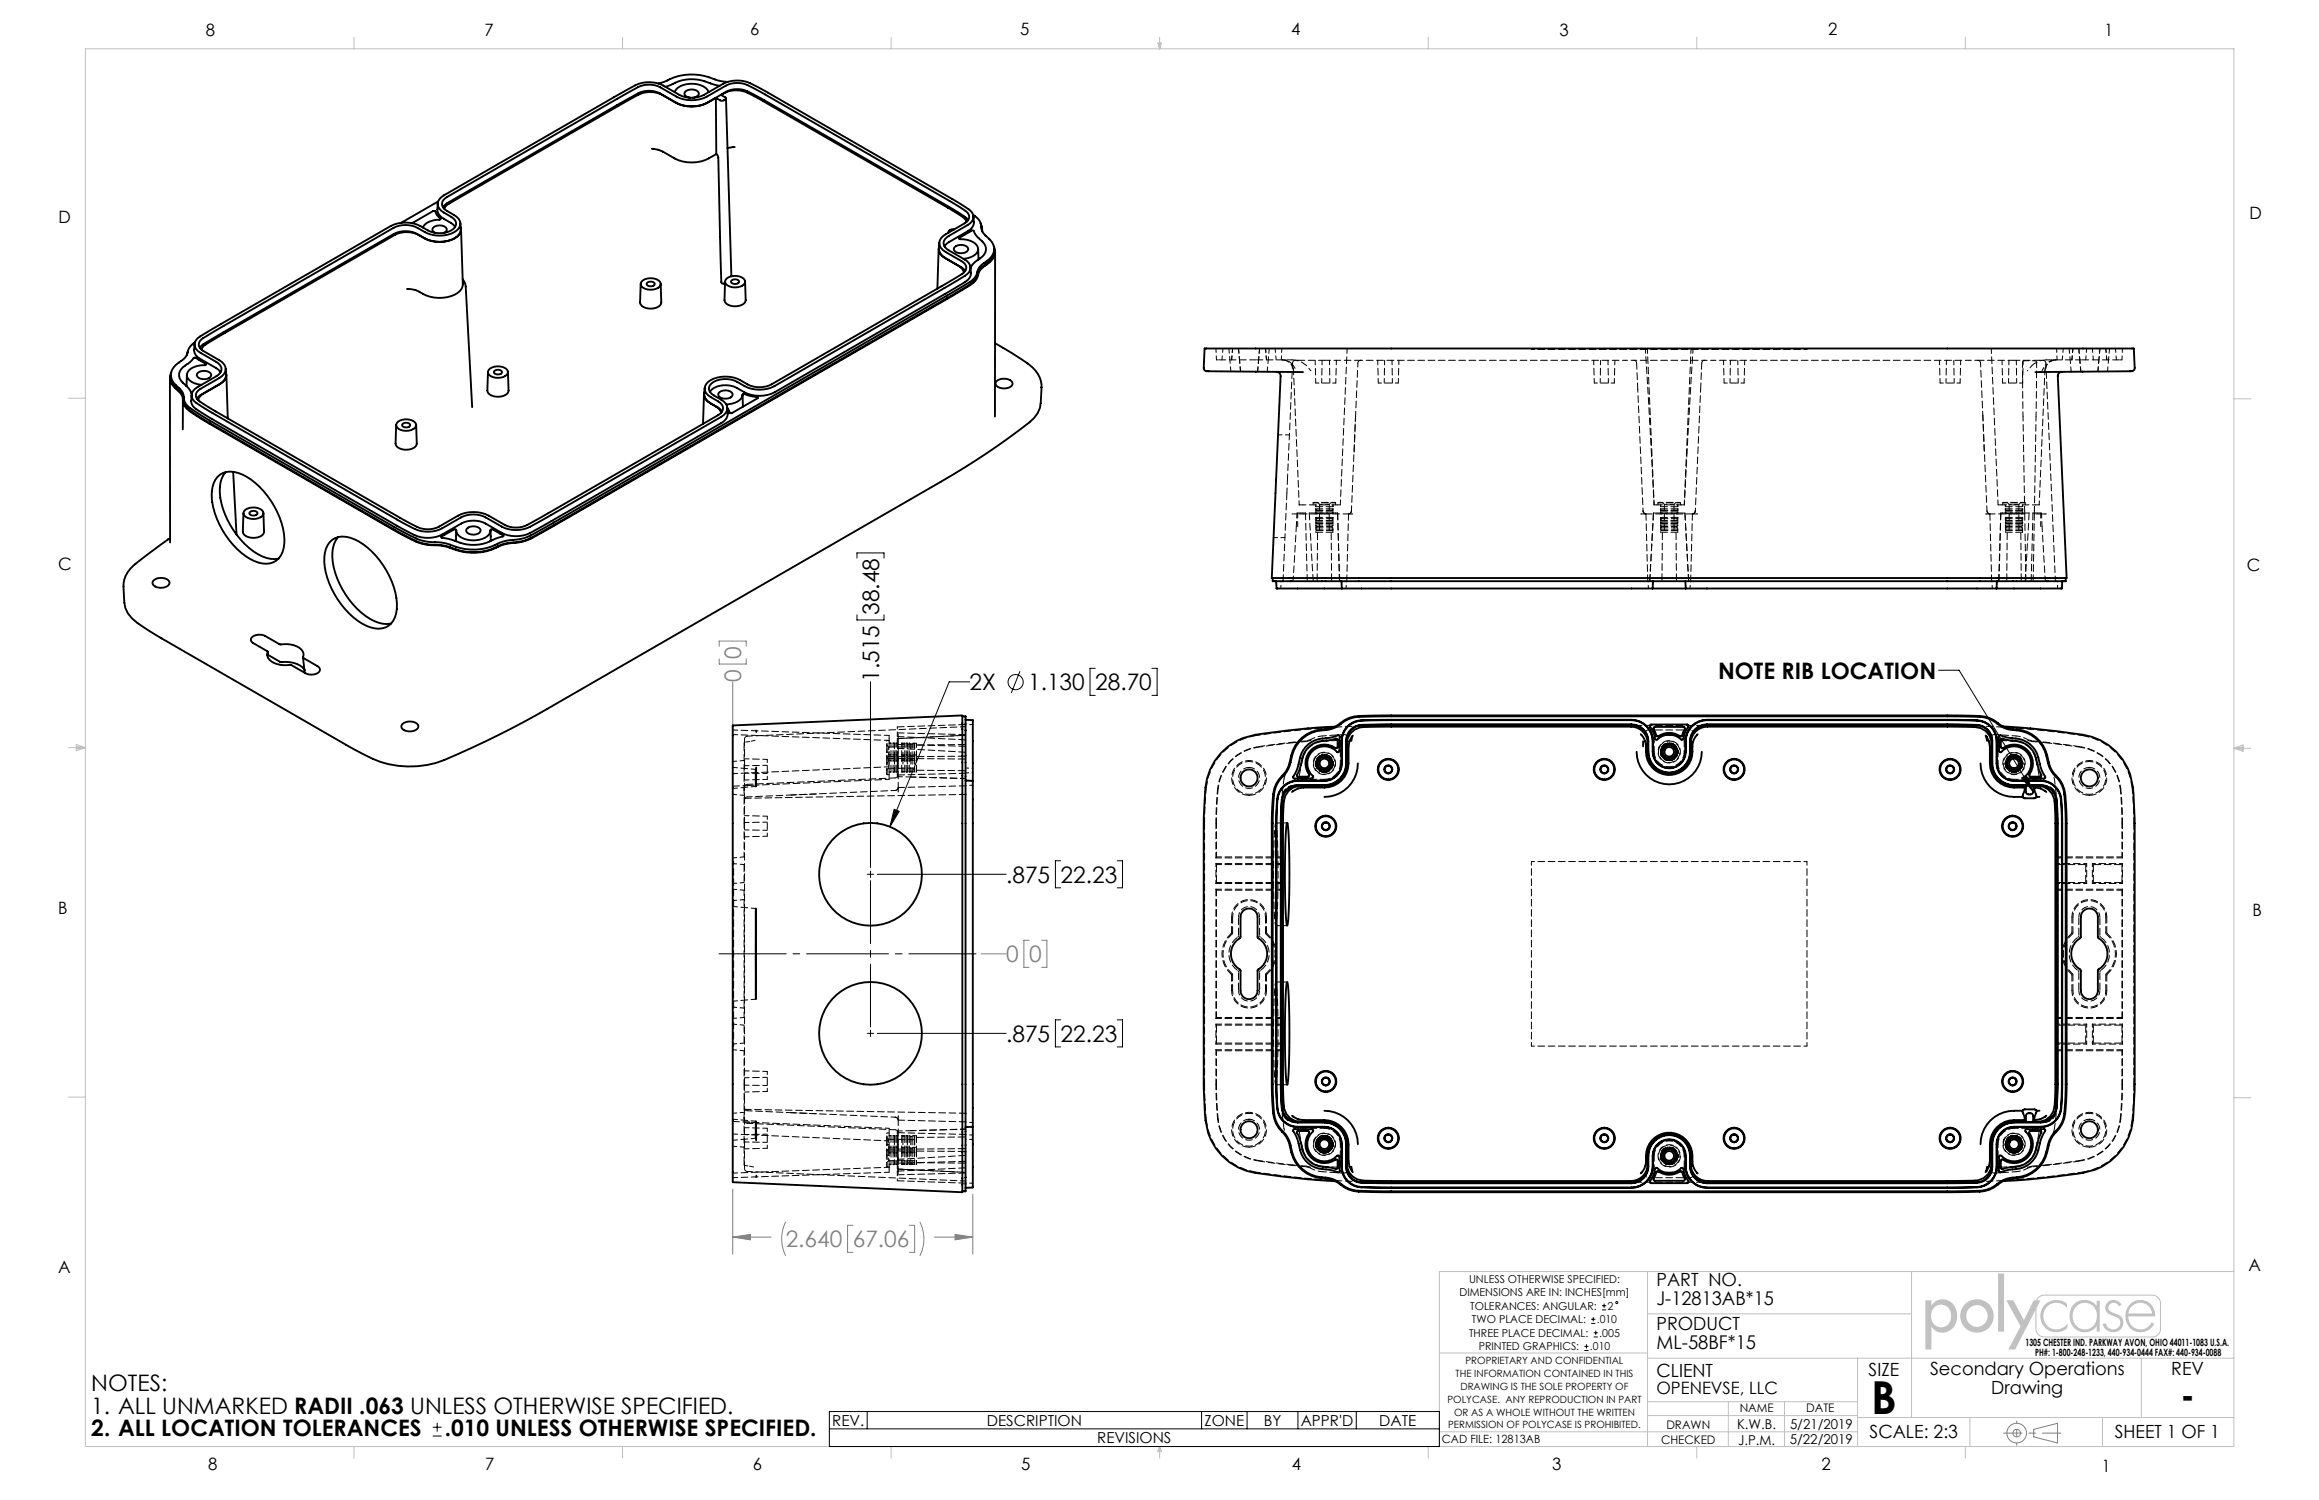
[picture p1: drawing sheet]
<svg xmlns="http://www.w3.org/2000/svg" width="432mm" height="279mm" viewBox="0 0 432 279" stroke-linecap="round" stroke-linejoin="round" font-family="sans-serif">
<defs><g id="words">
<text font-size="8.5" x="348.4" y="263.5">B</text>
<text font-size="6.8" x="406" y="262.3">-</text>
<g font-size="4.2">
<text x="163.7" y="114.5" transform="rotate(-90 163.7 114.5)">38.48</text>
<text x="163.7" y="127" transform="rotate(-90 163.7 127)">1.515</text>
<text x="180.6" y="128.6">2X</text>
<text x="191.4" y="128.6">1.130</text>
<text x="203.9" y="128.6">28.70</text>
<text x="319.9" y="126.4">NOTE RIB LOCATION</text>
<text x="187.3" y="164.5">.875</text>
<text x="197.5" y="164.5">22.23</text>
<text x="187.3" y="194.1">.875</text>
<text x="197.5" y="194.1">22.23</text>
<text x="17" y="259.1">NOTES:</text>
<text x="17" y="263.3">1. ALL UNMARKED RADII .063 UNLESS OTHERWISE SPECIFIED.</text>
<text x="17" y="267.5">2. ALL LOCATION TOLERANCES</text>
<text x="82.8" y="267.5">.010 UNLESS OTHERWISE SPECIFIED.</text>
</g>
<g font-size="4.2" fill="#808080">
<text x="138" y="122.7" transform="rotate(-90 138 122.7)">0</text>
<text x="138" y="127" transform="rotate(-90 138 127)">0</text>
<text x="187.3" y="179.3">0</text>
<text x="191.6" y="179.3">0</text>
<text x="146.3" y="232.4">2.640</text>
<text x="158.8" y="232.4">67.06</text>
</g>
<g font-size="3.5">
<text x="308.4" y="243.1">J-12813AB*15</text>
<text x="308.4" y="251.3">ML-58BF*15</text>
</g>
<g font-size="3.4">
<text x="308.4" y="239.6">PART NO.</text>
<text x="308.4" y="247.8">PRODUCT</text>
<text x="308.4" y="256.4">CLIENT</text>
<text x="347.9" y="256.2">SIZE</text>
<text x="359.4" y="256.1">Secondary Operations</text>
<text x="404.3" y="256.2">REV</text>
<text x="370.8" y="259.6">Drawing</text>
<text x="348.1" y="267.9">SCALE: 2:3</text>
<text x="393.8" y="267.9">SHEET 1 OF 1</text>
</g>
<g font-size="3.2">
<text x="38.3" y="6.7">8</text>
<text x="90.2" y="6.7">7</text>
<text x="139.7" y="6.5">6</text>
<text x="190" y="6.5">5</text>
<text x="240.4" y="6.5">4</text>
<text x="290.4" y="6.7">3</text>
<text x="340.4" y="6.5">2</text>
<text x="391.9" y="6.7">1</text>
<text x="10.9" y="41.6">D</text>
<text x="418.9" y="40.7">D</text>
<text x="10.9" y="106.3">C</text>
<text x="418.4" y="106.4">C</text>
<text x="10.8" y="170.2">B</text>
<text x="419.4" y="170.6">B</text>
<text x="10.8" y="237.2">A</text>
<text x="418.6" y="236.8">A</text>
<text x="308.4" y="259.6">OPENEVSE, LLC</text>
<text x="38.8" y="273.8">8</text>
<text x="90.4" y="273.8">7</text>
<text x="140.2" y="273.8">6</text>
<text x="190.1" y="273.9">5</text>
<text x="240.5" y="273.8">4</text>
<text x="289" y="273.9">3</text>
<text x="339.1" y="273.8">2</text>
<text x="391.4" y="274.1">1</text>
</g>
<g font-size="2.8">
<text x="155" y="265.6">REV.</text>
<text x="183.7" y="265.6">DESCRIPTION</text>
<text x="204.3" y="268.9">REVISIONS</text>
<text x="224.3" y="265.6">ZONE</text>
<text x="235.3" y="265.6">BY</text>
<text x="242.2" y="265.6">APPR'D</text>
<text x="256.8" y="265.6">DATE</text>
</g>
<g font-size="2.5">
<text x="323.5" y="266.2">K.W.B.</text>
<text x="323.6" y="269.1">J.P.M.</text>
<text x="333.3" y="269">5/22/2019</text>
<text x="333.3" y="266.1">5/21/2019</text>
</g>
<g font-size="2.2">
<text x="323.9" y="263.1">NAME</text>
<text x="336.3" y="263.1">DATE</text>
<text x="309.3" y="268.9">CHECKED</text>
<text x="310.3" y="266.1">DRAWN</text>
</g>
<text font-size="2.1" x="268.5" y="268.8">CAD FILE: 12813AB</text>
<g font-size="2">
<text x="273.5" y="238.9">UNLESS OTHERWISE SPECIFIED:</text>
<text x="271.8" y="241.5">DIMENSIONS ARE IN: INCHES[mm]</text>
<text x="273.8" y="244">TOLERANCES: ANGULAR:</text>
<text x="299.3" y="244">2</text>
<text x="273.5" y="249">THREE PLACE DECIMAL:</text>
<text x="274.1" y="246.5">TWO PLACE DECIMAL:</text>
<text x="275.3" y="251.6">PRINTED GRAPHICS:</text>
<text x="296.1" y="251.6">.010</text>
<text x="297.3" y="246.5">.010</text>
<text x="297.8" y="249">.005</text>
</g>
<g font-size="1.9">
<text x="377.1" y="250.8">1305 CHESTER IND. PARKWAY AVON, OHIO 44011-1083 U.S.A.</text>
<text x="271" y="256.5">THE INFORMATION CONTAINED IN THIS</text>
<text x="272.9" y="254.1">PROPRIETARY AND CONFIDENTIAL</text>
<text x="379" y="252.6">PH#: 1-800-248-1233, 440-934-0444 FAX#: 440-934-0088</text>
<text x="269.5" y="261.3">POLYCASE. ANY REPRODUCTION IN PART</text>
<text x="270.8" y="263.7">OR AS A WHOLE WITHOUT THE WRITTEN</text>
<text x="271.9" y="258.9">DRAWING IS THE SOLE PROPERTY OF</text>
<text x="269.7" y="266.1">PERMISSION OF POLYCASE IS PROHIBITED.</text>
</g>
</g></defs>
<g fill="none" stroke="#808080" stroke-width=".19">
<path d="M378.7 266.2l4.4-1.1v3.7l-4.4-1.2z"/>
<circle cx="375.5" cy="266.9" r=".7"/>
<circle cx="375.5" cy="266.9" r="1.83"/>
</g>
<path d="M373.1 266.9h10.6" fill="none" stroke="#808080" stroke-width=".19" stroke-dasharray="15.2 1.3 1.3 1.3" stroke-dashoffset="11.8"/>
<path d="M375.5 264.7v4.5" fill="none" stroke="#808080" stroke-width=".19" stroke-dasharray="15.2 1.3 1.3 1.3" stroke-dashoffset="14.9"/>
<g fill="none" stroke="#c0c0c0" stroke-width=".19">
<path d="M15.9 9.1h400.1v260.3h-400.1zM65.9 6.9v2.2M115.9 6.9v2.2M165.9 6.9v2.2M215.6 8h.6l-.3 1.1zM215.7 8l.2 1.1M215.9 6.9v2.2M216 8l-.1 1.1M265.9 6.9v2.2M315.9 6.9v2.2M365.9 6.9v2.2M12.7 74.2h3.2"/>
<path d="M416 74.3h3.1M12.7 139.3h3.2M14.2 139l1.7 .3M14.2 138.7l1.7 .6-1.7 .5zM15.9 139.3l-1.7 .2M416 139.4h3.1M416 139.4l1.7-.6v1.1zM416 139.4l1.7 .2M417.7 139.1l-1.7 .3M12.7 204.4h3.2M416 204.5h3.1M306.8 236.8v32.6"/>
<path d="M355.9 236.8v27.2M416 236.8h-148v32.6M268 252h38.8M306.8 244.7h49.1M345.9 253v16.4M398.7 253v11M416 253h-109.2M65.9 269.4v2.2M115.9 269.4v2.2M165.9 269.4v2.2M215.9 269.4v2.2M215.9 269.4l.3 .9h-.6z"/>
<path d="M265.9 269.4v2.2M268 266.7h77.9M306.8 261.1h39.1M306.8 263.7h39.1M315.9 269.4v2.2M321.8 261.1v8.3M332.3 261.1v8.3M345.9 264h70.1M365.9 269.4v2.2M366.8 264v5.4M391.5 264v5.4"/>
</g>
<path d="M358.5 242.2v9.2h1.1v-4.3a2.63 2.63 0 0 0 3 1 2.63 2.63 0 0 0 1.8-2.6 2.79 2.79 0 0 0-3.7-3.3l-.5 .4-.6 .6v-1zM360.2 243.5a1.92 1.92 0 0 1 2.3-.1 1.92 1.92 0 0 1 .7 2.3 1.87 1.87 0 0 1-2.2 1.5 1.87 1.87 0 0 1-1.4-2.3l.2-.8zM365 245.1a3.1 3.1 0 0 0 6.2 0 3.1 3.1 0 0 0-6.2 0zM366.1 245.1a2.01 2.01 0 0 1 4 0 2.01 2.01 0 0 1-4 0zM372 237.2v10.8h1.2v-10.8zM373.6 242.2h1.3l2 3.7 1.8-3.7h.4a1.66 1.66 0 0 1 1.6-1.1h20a1.66 1.66 0 0 1 1.7 1.7v4.7a1.66 1.66 0 0 1-1.7 1.6h-20a1.66 1.66 0 0 1-1.7-1.6v-3.5l-3.8 7.4h-1.3l2.3-4.4zM379.6 241.7l-.3 .5h.6l-.7 1.4v3.9a1.46 1.46 0 0 0 1.5 1.4h20a1.46 1.46 0 0 0 1.5-1.4v-4.7a1.46 1.46 0 0 0-1.5-1.5h-20l-.6 .1zM380.8 243a3 3 0 0 0-.1 4.2 3 3 0 0 0 4.3 .2v-.8a2.47 2.47 0 0 1-3.7 .4 2.47 2.47 0 0 1-.1-3.6 2.47 2.47 0 0 1 3.7 .2v-.7a3.1 3.1 0 0 0-4.1 .1zM396.6 243a2.99 2.99 0 0 0-.5 3.7 2.99 2.99 0 0 0 3.5 1.3l.8-.5 .6-.8 .1-.1-.5-.3a2.28 2.28 0 0 1-2.6 1.3 2.28 2.28 0 0 1-1.7-2.4h5a2.77 2.77 0 0 0-1.6-2.8 2.77 2.77 0 0 0-3.1 .6zM397 243.3a2.21 2.21 0 0 1 2.3-.5 2.21 2.21 0 0 1 1.4 1.9h-4.4l.2-.8zM386.2 242.9a3 3 0 0 0-.6 3.6 3 3 0 0 0 3.3 1.6l.9-.4 .6-.7v1h.6v-5.7h-.6v1a2.84 2.84 0 0 0-4.2-.4zM386.7 243.3a2.31 2.31 0 0 1 2.9-.2 2.31 2.31 0 0 1 .7 2.8 2.26 2.26 0 0 1-2.7 1.7 2.26 2.26 0 0 1-1.7-2.7l.3-1zM392.4 242.6a1.66 1.66 0 0 1 2.6 .5l-.4 .2-.7-.6h-.4l-.5 .1a.88 .88 0 0 0-.4 1 .88 .88 0 0 0 .8 .7 2.18 2.18 0 0 1 2 1.7 1.94 1.94 0 0 1-1.8 2 1.94 1.94 0 0 1-2.1-1.6l.6-.1a1.33 1.33 0 0 0 1.7 1.1 1.33 1.33 0 0 0 .7-2l-.5-.3a2.32 2.32 0 0 1-2-1.5l.1-.7z" fill-rule="evenodd" fill="#c0c0c0"/>
<g fill="none" stroke="#000" stroke-width=".19">
<path d="M159.6 104v-1h5v1M159.6 114.5v1h5v-1M162.1 127v34.6M180.6 127h-3.9l-11 27M189.9 125l-1.6 4.1M203.9 124.5h-.9v5h.9M214.5 124.5h1v5h-1M361 124.8h3.8l13.8 22.7M166.5 150.7l.9 .4-1.7 2.9zM376.4 144.9l.9-.5 1.3 3.1zM161.5 162.9h1.2M162.1 162.3v1.1"/>
<path d="M163.4 162.9h23.9M197.5 160.3h-1v5.1h1M208 160.3h1v5.1h-1M161.5 192.5h1.2M162.1 191.9v1.2M163.4 192.5h23.9M197.5 190h-1v5h1M208 190h1v5h-1M295 251.6h.8M295 250.8h.8M295.4 250.4v.8M296.3 246.5h.8"/>
<path d="M296.3 245.7h.8M296.7 245.3v.8M296.7 249h.8M296.7 248.3h.8M297.1 247.9v.7M298.3 244h.8M298.3 243.2h.8M298.7 242.8v.8M80.6 267.5h1.6M80.6 265.8h1.6M81.4 265v1.7M154.4 262.9h113.6v6.5h-113.6z"/>
<path d="M154.4 266.1h113.6M161.5 262.9v3.2M223.7 262.9v3.2M232.2 262.9v3.2M241.7 262.9v3.2M252.5 262.9v3.2"/>
<circle cx="189.1" cy="127.1" r="1.41"/>
<circle cx="301" cy="242.6" r=".19"/>
</g>
<g fill="none" stroke="#808080" stroke-width=".19">
<path d="M133.9 120.4v-1h5.1v1M133.9 122.7v1h5.1v-1M136.4 127v25.1M182.7 177.7h4.6M191.6 175.1h-.9v5.1h.9M194 175.1h.9v5.1h-.9M136.4 230.4l3.3-.5v1zM136.4 221.5v12.1M136.4 230.4h7.2M146.3 227.6a7.1 7.1 0 0 0 0 6.3M158.8 228.2h-1v5.1h1M169.3 228.2h1v5.1h-1"/>
<path d="M171.3 227.6a7.1 7.1 0 0 1 0 6.3M174 230.4h7.1M177.8 229.9l3.3 .5-3.3 .5zM181.1 222.5v11.1"/>
</g>
<path d="M181.7 177.7h-47.8" fill="none" stroke="#000" stroke-width=".19" stroke-dasharray="15.2 1.3 1.3 1.3" stroke-dashoffset="2.8"/>
<path d="M162.1 164v27.3" fill="none" stroke="#000" stroke-width=".19" stroke-dasharray="15.2 1.3 1.3 1.3" stroke-dashoffset="3.5"/>
<path d="M166.5 150.7l.9 .4-1.7 2.9zM376.4 144.9l.9-.5 1.3 3.1z" fill="#000"/>
<path d="M136.4 230.4l3.3-.5v1zM177.8 229.9l3.3 .5-3.3 .5z" fill="#808080"/>
<g fill="none" stroke="#000" stroke-width=".35">
<path d="M123.3 17.7a5.5 5.5 0 0 0-5.8 .7l-33.9 19.5-.7 .6-.2 .4M125.6 17.2a2.44 2.44 0 0 1 2.2-1.5 4.3 4.3 0 0 1 3.9 1l.2 .5M128.6 18.2h-.1a.91 .91 0 0 1-1-1 1.75 1.75 0 0 1 2.6 .1 .88 .88 0 0 1-1.1 .9M133.3 18.2a6.9 6.9 0 0 1-7.5 .9M133.3 18.2l.1 10.5M134 16l-1.4-.4a8.2 8.2 0 0 0-8 .4l-.7 .2M134.3 17.7l.7 .4a.22 .22 0 0 1 .2 .2 .22 .22 0 0 1-.2 .2l-.4 .3h-.4l-.9-.6M134.9 17.3a5.8 5.8 0 0 1 5.7 .7l38 22a2.85 2.85 0 0 1 1.4 1.3M135.2 18.3l1 33.2M135.5 15.3l-2.1-.4a10.4 10.4 0 0 0-9.1 .1l-1.7 .5M81.5 37.9a2.24 2.24 0 0 0 1.1 2.8 3.7 3.7 0 0 1 2.1 1.6M81.6 37.5l-6.9 4"/>
<path d="M82.5 38.6l.8-.8 33.1-19.1a13.1 13.1 0 0 1 3.9-1.8l1.2 .1 1 .2 3.4 1.9a6.4 6.4 0 0 0 5.8 0l3.5-2a5 5 0 0 1 5.2 .5l36.7 21.2 2.6 1.6 .6 .6M121.4 27.7h.3a7.1 7.1 0 0 1 3.9 1.8 7.3 7.3 0 0 0 7.8-.8M133.4 28.7l.3 .7 .6 23.1 .3 .3 .4-.1M136.8 27.4l-1.3 .2M76.7 41.6l3.9-2.3a.38 .38 0 0 1 .5 .1 .38 .38 0 0 1 .1 .3l.8 1v.2a5.1 5.1 0 0 0-3.1 1.1l-.2 .4M77.9 43.8a4.9 4.9 0 0 0-4.4 0l-34.3 19.8a3.6 3.6 0 0 0-1.7 1.5M81 43.4a.6 .6 0 0 1-.5-.5 .6 .6 0 0 1 .3-.6 1.83 1.83 0 0 1 2.4 .3 .67 .67 0 0 1-.5 .8M85.7 41.6a2.32 2.32 0 0 1-1.7 3.1 6.6 6.6 0 0 1-6.3-1.1 4.8 4.8 0 0 0-4.4 0l-33.1 19.1a11.9 11.9 0 0 0-3 2.1M85.8 42.3a1.73 1.73 0 0 1-1.1 2.1 6.2 6.2 0 0 1-5.7 0M85.8 42.7l.4 10.2a2.64 2.64 0 0 1-2.2 2.3 7.2 7.2 0 0 1-6.4-1.1l-1.8-.3M86.1 52l.5 .8 .1 .6M86.7 53.4l1.2 22.4"/>
<path d="M119.3 52.9l-.1 3.4a1.47 1.47 0 0 0 1.6 1.2 1.93 1.93 0 0 0 2.3-1.2l-.1-3.4M119.7 52.2a2.57 2.57 0 0 1 3.2 .4 .92 .92 0 0 1-.8 1.2 2.37 2.37 0 0 1-2.8-.7v-.3zM120.5 52.7l.7-.2a.55 .55 0 0 1 .7 .6l-.7 .2a.55 .55 0 0 1-.7-.6zM135 52.4l-.1 3.5a1.47 1.47 0 0 0 1.6 1.1 1.93 1.93 0 0 0 2.3-1.1l-.1-3.5M135.4 51.8a2.57 2.57 0 0 1 3.2 .3 .92 .92 0 0 1-.8 1.3 2.37 2.37 0 0 1-2.8-.8l.1-.5zM136.2 52.3l.7-.3a.55 .55 0 0 1 .7 .6l-.7 .3a.55 .55 0 0 1-.7-.6zM174.8 46.4l-.3 7.4M174.9 45.9a1.81 1.81 0 0 0 1.1 2.2l2.6 1.5 .6 .5 .3 .7M174.9 45.2a2.28 2.28 0 0 0 1.1 2.9l3 1.7 .7 .7M176.6 43.1v.2M177.6 42.7l-.6 .1-.3 .2v.3M177.7 46.1a1.68 1.68 0 0 1 2.6 .3 1.48 1.48 0 0 1-2.2 .6l-.5-.4z"/>
<path d="M179.4 48.2h.1a2.74 2.74 0 0 0 2.6-1.6 2.01 2.01 0 0 0-2-1.9l-1.4-.2-.2-.1 2-1.2a.53 .53 0 0 1 .9 0l.4 .7 .6 .6a2.05 2.05 0 0 1 1.2 1.9 2.05 2.05 0 0 1-1.3 1.9l-1.7 1.4M180.7 49.8a2.3 2.3 0 0 1-1.4 3l-35 20.3a6.6 6.6 0 0 1-7.1-.8 4.1 4.1 0 0 0-5 .7M181.2 40a2.75 2.75 0 0 1 1.6 2.7l.2 .6 .7 .8a2.65 2.65 0 0 1 1.4 2.4 2.65 2.65 0 0 1-1.6 2.3l-.3 .2a2.91 2.91 0 0 0-1.4 2.2 4.6 4.6 0 0 1-2.3 2l-78.5 45.3a11.1 11.1 0 0 1-6.6 2.2l-1.1 .3a10.4 10.4 0 0 1-9.3 .5l-2.3-.5a10.3 10.3 0 0 1-6.3-1.7l-38.2-22.1a7.1 7.1 0 0 1-2.8-2.4l-.1-.3a3.4 3.4 0 0 0-1.6-2.8 2.57 2.57 0 0 1 .8-4.3l.2-.1a2.9 2.9 0 0 0 1.4-2.2l.5-.8 .7-.5M181.3 40.3a2.16 2.16 0 0 1-1.1 2.8l-3.5 2-.8 .8M182.1 46.4l.1 1.9M182.6 41.6l.2 .6 .1 .9M182.7 42.2v.2M185.1 45.9a2.86 2.86 0 0 1-1.6 3.5l-.1 .1a2.85 2.85 0 0 0-1.4 2.2 8.2 8.2 0 0 1-3.4 2.7l-77 44.4a13 13 0 0 1-6.8 2.4l-1.4 .4a10.6 10.6 0 0 1-9.4 .5l-1.9-.5a11.1 11.1 0 0 1-6.8-1.8l-37.3-21.5a15.7 15.7 0 0 1-3.6-2.7l-.4-1.1M185.1 46.4a3.3 3.3 0 0 1-1.7 3l-.2 .1a2.91 2.91 0 0 0-1.4 2.2 4.6 4.6 0 0 1-2.3 2l-78.5 45.3a11.2 11.2 0 0 1-6.6 2.2l-1.1 .3a10.4 10.4 0 0 1-9.3 .5l-2.3-.5a10.3 10.3 0 0 1-6.3-1.8l-38.2-22a7.1 7.1 0 0 1-2.8-2.4l-.2-1.2M185.3 46.9v30.7M31.6 70.3l.1 30.8M31.8 69.9a3.6 3.6 0 0 0 1.4 2.8l.1 .1a2.3 2.3 0 0 1 .9 1.5"/>
<path d="M31.9 69.4a2.83 2.83 0 0 0 1.1 3.3l.2 .1a2.18 2.18 0 0 1 .8 1.7M34 74.5v5.5M34.8 69.8l-.1 2.1M35 65.4l-.2 .7M35.7 73.6a2.42 2.42 0 0 0 1.5 3.1l37.9 21.9a8.2 8.2 0 0 0 6.1 1.4l1.2-.5 3.5-2a5 5 0 0 1 4.5 0l3 1.7a6.2 6.2 0 0 0 6.3-.5l34.6-19.9a2.24 2.24 0 0 0 1.1-2.8M36.2 64.1a2.17 2.17 0 0 0 1.1 2.7l2.9 1.8 .9 .8M36.8 63l3.8-2.3 32.1-18.6a6.5 6.5 0 0 1 7 .8 4.6 4.6 0 0 0 4.8-.3 1.28 1.28 0 0 0-.5-2.2 4 4 0 0 1-2.4-2 1.71 1.71 0 0 1 1.1-2l33.1-19.1a13.7 13.7 0 0 1 4.4-2 5.8 5.8 0 0 1 3.3 .6l3 1.8a5.1 5.1 0 0 0 4.6 0l3.5-2.1a6.3 6.3 0 0 1 6.4 .5l36.3 21 2.7 1.6a1.71 1.71 0 0 1 .9 2.6l-.7 .6-3.6 2.1a1.4 1.4 0 0 0-.9 1.3 1.4 1.4 0 0 0 .9 1.3l3 1.7a1.61 1.61 0 0 1 1.1 1.5 1.61 1.61 0 0 1-1 1.6l-35.5 20.5a6.5 6.5 0 0 1-6.9-.8 4.6 4.6 0 0 0-4.8 .3 1.28 1.28 0 0 0 .4 2.2 4 4 0 0 1 2.5 2 1.71 1.71 0 0 1-1.1 2.1l-33.1 19.1a13.7 13.7 0 0 1-4.5 1.9 5.8 5.8 0 0 1-3.3-.6l-3-1.7a5.1 5.1 0 0 0-4.6 0l-3.5 2a6.3 6.3 0 0 1-6.3-.5l-36.4-21-2.7-1.6a1.71 1.71 0 0 1-.9-2.5l.8-.7 3.5-2a1.4 1.4 0 0 0 .9-1.3 1.4 1.4 0 0 0-.9-1.4l-3-1.7a1.58 1.58 0 0 1-.5-2.7zM36.9 69.4a1.83 1.83 0 0 1 2.4 .3 1.16 1.16 0 0 1-1.6 .9 .91 .91 0 0 1-1-1zM37.5 63.3l3.7-2.3 32.1-18.6a5.3 5.3 0 0 1 5.8 .8 5.5 5.5 0 0 0 6.3-.7 1.63 1.63 0 0 0-.8-2.4 3.6 3.6 0 0 1-2.2-1.8 1.37 1.37 0 0 1 .8-1.6l33.1-19.1a13.2 13.2 0 0 1 4-1.8h1.2l1 .3 3.4 1.9a6.3 6.3 0 0 0 5.7 0l3.6-2a5.1 5.1 0 0 1 5.2 .5l39 22.5a1.38 1.38 0 0 1 .8 2.1l-.6 .5-3.5 2a1.74 1.74 0 0 0-1.2 1.7 1.74 1.74 0 0 0 1.2 1.6l3 1.8a1.27 1.27 0 0 1 .8 1.1 1.27 1.27 0 0 1-.8 1.2l-35.4 20.6a5.3 5.3 0 0 1-5.9-.8 5.5 5.5 0 0 0-6.3 .7 1.63 1.63 0 0 0 .8 2.5 3.6 3.6 0 0 1 2.3 1.7 1.37 1.37 0 0 1-.9 1.6l-33.1 19.1a13.2 13.2 0 0 1-4 1.8h-1.1l-1.1-.2-3.4-1.9a6.3 6.3 0 0 0-5.7 0l-3.5 2a5.1 5.1 0 0 1-5.3-.5l-39-22.6a1.38 1.38 0 0 1-.8-2l.6-.6 3.5-2a1.74 1.74 0 0 0 1.2-1.6 1.74 1.74 0 0 0-1.2-1.7l-2.9-1.7a1.25 1.25 0 0 1-.4-2.1zM37.5 71.7h-.1a2.75 2.75 0 0 1-2.6-1.6 2.01 2.01 0 0 1 2-1.9l1.6-.3-1.4-.9a.71 .71 0 0 0-.7-.4 .71 .71 0 0 0-.6 .5l-1 .8a2.03 2.03 0 0 0-1.4 1.8 2.03 2.03 0 0 0 1.1 1.9l.7 .8 .7 .9M40.9 71.5l-3.5 2.1-.7 .7M40.9 71.6l-3.4 2-.5 .5-.1 .4"/>
<path d="M42 68.7a2.28 2.28 0 0 1-1.1 2.8M42.1 69.4a1.81 1.81 0 0 1-1.2 2.2M42.2 69.8l.2 8.1M73.8 79.2l-.1 3.4a1.47 1.47 0 0 0 1.6 1.2 1.93 1.93 0 0 0 2.3-1.2l-.1-3.4M74.1 78.5a2.57 2.57 0 0 1 3.3 .4 .92 .92 0 0 1-.9 1.2 2.37 2.37 0 0 1-2.7-.7l.1-.6zM74.9 79l.7-.3a.55 .55 0 0 1 .7 .6l-.7 .3a.55 .55 0 0 1-.7-.6zM90.9 69.3l-.2 3.4a1.47 1.47 0 0 0 1.7 1.2 1.93 1.93 0 0 0 2.3-1.2l-.1-3.4M91.2 68.7a2.57 2.57 0 0 1 3.3 .3 .92 .92 0 0 1-.9 1.2 2.37 2.37 0 0 1-2.7-.7l.1-.6zM92 69.1l.7-.2a.55 .55 0 0 1 .7 .6l-.7 .3a.55 .55 0 0 1-.7-.7zM131.1 73.4l-.2 5.6M131.2 73a1.73 1.73 0 0 0 1.1 2.1 2.86 2.86 0 0 1 2 1.8M131.2 72.3a2.21 2.21 0 0 0 1.1 2.8 3.9 3.9 0 0 1 2.1 1.6"/>
<path d="M134 73a1.83 1.83 0 0 1 2.4 .3 1.16 1.16 0 0 1-1.6 1 .91 .91 0 0 1-1-1zM138.3 73.5a.72 .72 0 0 1 .9 .1l1.8 .4 .1 .1-4.9 2.9a.38 .38 0 0 1-.5-.5l-.3-.5M138.3 73.5a2.79 2.79 0 0 1-3.1 1.8M138.3 73.5v2.3M185.3 63.9l5 3.1a6.4 6.4 0 0 1 3.6 4.7v.5M185.5 71.1a2.14 2.14 0 0 1 3 .1 1.1 1.1 0 0 1-1.4 1.2 1.39 1.39 0 0 1-1.7-1zM193.8 75.2a4.7 4.7 0 0 1-2.1 3.5 141.9 141.9 0 0 1-16.5 11.1l-73.3 42.2a159.8 159.8 0 0 1-20.7 10.1 17.8 17.8 0 0 1-14.3-2l-36.8-21.2-3.4-2.1a10.2 10.2 0 0 1-2.9-2.6l-.5-1-.1-.9M193.9 72.2l-.1 3M237.7 69.3a.76 .76 0 0 1 .8 .8l-1.7 37.6h148l-1.6-37.6a.76 .76 0 0 1 .7-.8M242.6 69.3l-17.7-.1a.62 .62 0 0 1-.8-.7l.2-3.6h173l.2 3.6a.68 .68 0 0 1-.9 .7l-17.6 .1M40.5 88.8a3.8 3.8 0 0 1 4.6-.4 15.1 15.1 0 0 1 7.8 12.8 3.5 3.5 0 0 1-4 3.8 11.2 11.2 0 0 1-6.9-5.4 12.4 12.4 0 0 1-2.4-8.9l.2-.7zM42 87.9a5.3 5.3 0 0 0-1 4.8 15.5 15.5 0 0 0 7.8 10.9 4.9 4.9 0 0 0 3.1 .5"/>
<path d="M43.4 87.9l.6 11.7M45.3 95.6l-.1 3.4a1.47 1.47 0 0 0 1.7 1.2 1.93 1.93 0 0 0 2.3-1.2l-.1-3.4M45.7 94.9a2.57 2.57 0 0 1 3.3 .4 .92 .92 0 0 1-.9 1.2 2.37 2.37 0 0 1-2.7-.7l.1-.6zM46.5 95.4l.7-.2a.55 .55 0 0 1 .7 .6l-.7 .2a.55 .55 0 0 1-.7-.6zM82.2 99.9l2.3-1.3h.3a2.4 2.4 0 0 0 2.3 2 4.3 4.3 0 0 0 4-1.1l.2-.8 .3-.1 1.8 1a.2 .2 0 0 1 .3 0 .2 .2 0 0 1 0 .3l-1.3 .4a8.2 8.2 0 0 1-8 .3l-2.2-.4zM85 98.8l-.1 2M86.9 98.5a1.68 1.68 0 0 1 2.6 .3 1.48 1.48 0 0 1-2.2 .6l-.5-.4zM91.3 98.8l.1 1.9M28.7 108a2 2 0 0 1 2.9 .5 1.39 1.39 0 0 1-1.8 1 1.11 1.11 0 0 1-1.4-1.2zM31.4 100.4l-1.6 1.1a34.3 34.3 0 0 0-5.5 4.4 5.4 5.4 0 0 0-1.2 4.9v1.5M31.7 100.3l-.4 .2M46.9 118.7a2.32 2.32 0 0 1 2.5-.2l2.6 1.5a5.7 5.7 0 0 1 4.1 1 1.54 1.54 0 0 1 .3 1.5l2.7 1.6a.76 .76 0 0 1 .4 .9 .76 .76 0 0 1-.7 .5l-.9 .2-.8-.2-2.8-1.6a5.7 5.7 0 0 1-4.1-1 1.54 1.54 0 0 1-.3-1.5l-2.9-1.7-.3-.5z"/>
<path d="M61.4 101a3.7 3.7 0 0 1 4.6-.5 15 15 0 0 1 7.9 12.9 3.5 3.5 0 0 1-4.9 3.5 14.1 14.1 0 0 1-7.7-8.3 8.6 8.6 0 0 1-.3-7.1zM63 100a6.1 6.1 0 0 0-.9 5.7 15.4 15.4 0 0 0 7.6 10 4.9 4.9 0 0 0 3.1 .4M237 107.7v.6h147.6v-.6M237.6 108.3l.1 1.3h12.2M249.8 108.3l.1 1.3M249.9 109.6h57.8M307.7 109.6h6.2M307.8 108.3l-.1 1.3M313.8 108.3l.1 1.3M313.9 109.6h57.9M371.8 108.3v1.3M384 108.3l-.1 1.3h-12.1"/>
<path d="M49.8 121.9l2.4 1.4a8.1 8.1 0 0 1 3.6 .6l.9 .9M49.9 121.5l-.1 .5M56.4 122.5l.4 2.8M75 134.8a2 2 0 0 1 2.9 .4 1.39 1.39 0 0 1-1.7 1 1.11 1.11 0 0 1-1.4-1.1zM140.8 136.1v.3M179.2 133.3l-42.8 1.8v85.1l42.8 1.9M179.2 133.4v88.6M179.2 133.4h.6v88.5h-.6M179.8 134.1h1.3v11.4M241.8 138.1a7.3 7.3 0 0 1 5-2.3 5.9 5.9 0 0 0 3.6-1.7 9.8 9.8 0 0 1 4.9-.8h111.8a6.9 6.9 0 0 1 5.5 1.8 6.6 6.6 0 0 0 2.9 .8 6.7 6.7 0 0 1 5.9 5.9 6.1 6.1 0 0 0 2.1 3.4 9.7 9.7 0 0 1 1.2 5.4l.1 51.4-.1 4a6.5 6.5 0 0 1-2.3 5.4 9 9 0 0 0-1.2 3.2 6.5 6.5 0 0 1-6.3 4.9 5.9 5.9 0 0 0-3.7 1.7 9.8 9.8 0 0 1-4.8 .8h-111.9a6.9 6.9 0 0 1-5.5-1.8 6.6 6.6 0 0 0-2.9-.7 6.7 6.7 0 0 1-5.9-6 6.1 6.1 0 0 0-2.1-3.4 9.7 9.7 0 0 1-1.2-5.4l-.1-51.3 .2-4.1a6.5 6.5 0 0 1 2.2-5.4 9 9 0 0 0 1.2-3.2l.3-.9zM241.9 138.2a7.1 7.1 0 0 1 4.9-2.2 6.2 6.2 0 0 0 3.6-1.7 6.9 6.9 0 0 1 4.1-.8h111.1a12.1 12.1 0 0 1 5.2 .6l.4 .2a6.2 6.2 0 0 0 4.3 1.7 6.6 6.6 0 0 1 5.8 5.9 6.2 6.2 0 0 0 2.1 3.4 6.5 6.5 0 0 1 1.1 4l.1 4.1v50.6a16 16 0 0 1-.7 5.2l-.5 .8a7.3 7.3 0 0 0-2.4 4.6 6.3 6.3 0 0 1-6.1 4.7 6 6 0 0 0-3.7 1.8 6.9 6.9 0 0 1-4.1 .7l-111.1 .1a12.1 12.1 0 0 1-5.2-.6l-.4-.2a6.2 6.2 0 0 0-4.3-1.8 6.6 6.6 0 0 1-5.8-5.8 6.2 6.2 0 0 0-2.1-3.5 6.5 6.5 0 0 1-1.1-4l-.1-4v-50.7a16 16 0 0 1 .8-5.2l.4-.8a7.3 7.3 0 0 0 2.4-4.5l.3-1zM243.1 139.2a5.6 5.6 0 0 1 3.8-1.7l1.1-.2 1.1-.3a.45 .45 0 0 1 .3 .7v2.2l-.3 .2a3.2 3.2 0 0 0-4.7-.2 3.2 3.2 0 0 0 .1 4.8l-.2 .3h-3a.3 .3 0 0 1-.4 0 .3 .3 0 0 1-.1-.4 10.6 10.6 0 0 0 1.3-3.5l.5-1.3z"/>
<path d="M243.4 139.5a5.6 5.6 0 0 1 3.8-1.6l1.8-.3 .1 .2v1.3l-.2 .3a4.7 4.7 0 0 0-3.6-.5 3.7 3.7 0 0 0-1.5 5.6l-.3 .2h-1.9l-.1-.1 .8-2.6a6.1 6.1 0 0 1 1.1-2.5zM248.2 135.5l-1.2 .3M248.5 135.4l-8.9 .7a25.9 25.9 0 0 0-9.3 1.9 11.1 11.1 0 0 0-5.9 9.4l-.3 6v48.6a35.5 35.5 0 0 0 .9 9 11 11 0 0 0 8.8 7.5 161.7 161.7 0 0 0 14.8 1.5M251.8 137.2l-.2 .8M251.9 137l-.1 .1a3.1 3.1 0 0 0-.7 2v3.1a4.5 4.5 0 0 1-4.5 4.5h-3.9a3.1 3.1 0 0 0-2.1 .8M305.5 136.8a3.1 3.1 0 0 1 1 2.2 4.4 4.4 0 0 0 1.9 4.6 4.4 4.4 0 0 0 5-.1 4.9 4.9 0 0 0 1.7-4.8 3.1 3.1 0 0 1 1-1.9M305.9 138.1v.9M307.2 135h7l.2 .1v.3a5.4 5.4 0 0 0-1 2.3l-.2 .1a3.5 3.5 0 0 0-4.8 0l-.2-.2a5.4 5.4 0 0 0-1-2.4zM308 135.5l5.5-.1a.51 .51 0 0 1 0 .8l-.1 .3a.47 .47 0 0 1-.6 .6 3.7 3.7 0 0 0-4.2 .1 .82 .82 0 0 1-.4-.8l-.3-.7zM369.7 137l.1 .1a3.1 3.1 0 0 1 .7 2v3.1a4.5 4.5 0 0 0 4.5 4.5h2M369.8 137.2l.2 .8M372.2 137l.3-.1 1.1 .4 1.2 .2a4.9 4.9 0 0 1 5 4.7l.4 1.3 .6 1.1a.47 .47 0 0 1-.7 .4h-2.8l-.2-.3a3.2 3.2 0 0 0 .2-4.7 3.2 3.2 0 0 0-4.8 .1l-.3-.2z"/>
<path d="M372.6 137.6l2.1 .4a4.5 4.5 0 0 1 4.7 4.3l.7 2.1-.1 .2-1.9 .1-.3-.2a4.7 4.7 0 0 0 .5-3.6 3.7 3.7 0 0 0-5.6-1.5l-.1-.3zM373 135.3l1.7 .1a126.1 126.1 0 0 1 14.8 1.8 11.1 11.1 0 0 1 7.8 10.6l.2 5.6v48.6a40 40 0 0 1-.6 8.3 11.1 11.1 0 0 1-10.2 8.3l-8.6 1.1-5 .3M140.7 143.3v3.2zM140.8 142.9v2.1M179.8 145.4l1.3 .1M181.1 145.5v64.4M239 146.4a3.8 3.8 0 0 1 2.6-1h5a3.2 3.2 0 0 0 3.2-3.2v-4.2a3.9 3.9 0 0 1 4.4-3.9h49.6a4 4 0 0 1 4 4 4.8 4.8 0 0 0 .7 3.8 3 3 0 0 0 3.3 1 3 3 0 0 0 2-2.9 5.5 5.5 0 0 1 1.2-4.8 4 4 0 0 1 2.8-1.1h49.6a3.9 3.9 0 0 1 4.4 3.9v4.2a3.2 3.2 0 0 0 3.2 3.2h5a4.1 4.1 0 0 1 3.9 4.6l.1 3.4v49.7a16.9 16.9 0 0 1-.6 4.7 3.8 3.8 0 0 1-3.4 2.1h-5a3.2 3.2 0 0 0-3.2 3.2v4.2a3.9 3.9 0 0 1-4.4 3.9l-49.6 .1a4 4 0 0 1-4-4.1 4.8 4.8 0 0 0-.6-3.8 3 3 0 0 0-3.4-.9 3 3 0 0 0-2 2.8 5.5 5.5 0 0 1-1.2 4.8 4 4 0 0 1-2.8 1.2l-48.9-.1a4.6 4.6 0 0 1-4.5-1.8l-.5-1.3-.1-5a3.2 3.2 0 0 0-3.2-3.2h-5a4.1 4.1 0 0 1-3.9-4.6l-.1-3.3v-49.7a16.9 16.9 0 0 1 .6-4.8zM239.1 146.5a3.8 3.8 0 0 1 2.5-1h5a3.3 3.3 0 0 0 3.3-3.3v-4.2a3.9 3.9 0 0 1 4.3-3.8l49.6-.1a3.9 3.9 0 0 1 3.9 4 4.8 4.8 0 0 0 .7 3.9 3.1 3.1 0 0 0 3.4 .9 3.1 3.1 0 0 0 2.1-2.9 5.5 5.5 0 0 1 1.1-4.7 3.9 3.9 0 0 1 2.8-1.2l49.6 .1a3.9 3.9 0 0 1 4.4 3.8v4.2a3.3 3.3 0 0 0 3.2 3.3h5a4 4 0 0 1 3.8 4.5l.1 3.4v49.7a16.9 16.9 0 0 1-.5 4.7 3.8 3.8 0 0 1-3.4 2.1h-5a3.3 3.3 0 0 0-3.2 3.2v4.2a3.9 3.9 0 0 1-4.4 3.8l-49.6 .1a3.9 3.9 0 0 1-3.9-4 4.8 4.8 0 0 0-.7-3.8 3.1 3.1 0 0 0-3.4-1 3.1 3.1 0 0 0-2.1 2.9 5.5 5.5 0 0 1-1.1 4.7 3.9 3.9 0 0 1-2.8 1.2l-49.6-.1a3.9 3.9 0 0 1-4.3-3.8v-4.2a3.3 3.3 0 0 0-3.3-3.2h-5a4 4 0 0 1-3.8-4.6l-.1-3.3v-49.7a16.9 16.9 0 0 1 .5-4.7zM239.6 147a2.98 2.98 0 0 1 2-.8h5a4 4 0 0 0 4-4v-4.2a3.1 3.1 0 0 1 3.6-3l49.6-.1a3.2 3.2 0 0 1 3.1 3.2 5.4 5.4 0 0 0 1.2 4.7 3.9 3.9 0 0 0 4.2 .8 3.9 3.9 0 0 0 2.4-3.6 4.8 4.8 0 0 1 .9-4.1 3.2 3.2 0 0 1 2.2-1l49.6 .1a3.1 3.1 0 0 1 3.6 3v4.2a4 4 0 0 0 4 4h5a3.1 3.1 0 0 1 3 3.3l.1 3.9v49.7a17 17 0 0 1-.4 4.3 2.98 2.98 0 0 1-2.7 1.7h-5a4 4 0 0 0-4 4v4.2a3.1 3.1 0 0 1-3.6 3l-49.6 .1a3.2 3.2 0 0 1-3.1-3.2 5.4 5.4 0 0 0-1.2-4.6 3.9 3.9 0 0 0-4.2-.9 3.9 3.9 0 0 0-2.4 3.6 4.7 4.7 0 0 1-.9 4.2 3.2 3.2 0 0 1-2.2 .9l-49.6-.1a3.1 3.1 0 0 1-3.6-3v-4.2a4 4 0 0 0-4-4h-5a3.1 3.1 0 0 1-3-3.3l-.1-3.8v-49.7a17 17 0 0 1 .4-4.4zM239.7 147.1a2.92 2.92 0 0 1 1.9-.8h5a4.1 4.1 0 0 0 4.1-4.1v-4.2a3 3 0 0 1 3.5-2.9l49.6-.1a3.1 3.1 0 0 1 3.1 3.1 5.5 5.5 0 0 0 1.1 4.7 3.9 3.9 0 0 0 4.3 .9 3.9 3.9 0 0 0 2.5-3.7 4.7 4.7 0 0 1 .9-4.1 3.1 3.1 0 0 1 2.1-.9l49.6 .1a3 3 0 0 1 3.5 2.9v4.2a4.1 4.1 0 0 0 4.1 4.1h5a2.98 2.98 0 0 1 2.9 3.2l.2 3.9-.1 51.8a3.3 3.3 0 0 1-2.5 3.8h-5.5a4.1 4.1 0 0 0-4.1 4.1v4.2a3 3 0 0 1-3.5 3h-49.6a3.1 3.1 0 0 1-3-3.1 5.5 5.5 0 0 0-1.2-4.7 3.9 3.9 0 0 0-4.3-.8 3.9 3.9 0 0 0-2.4 3.6 4.7 4.7 0 0 1-.9 4.1 3.1 3.1 0 0 1-2.2 .9h-49.6a3 3 0 0 1-3.5-3v-4.2a4.1 4.1 0 0 0-4.1-4.1h-5a2.98 2.98 0 0 1-2.9-3.2l-.1-3.8v-48.6l.1-3.9a3.2 3.2 0 0 1 1-2.4zM239.7 153.3a88 88 0 0 1 .3 14l-.1 4-.2 1.1a102.4 102.4 0 0 1-.3-15.8zM241.6 144.7h.1"/>
<path d="M252.8 142.2a6.2 6.2 0 0 1-6.2 6.2M304.7 140a6.1 6.1 0 0 0 6.1 6.1 6.1 6.1 0 0 0 6.1-6.1M368.8 142.2a6.2 6.2 0 0 0 6.2 6.2h1.6M376.6 148.4l.4 .3h1.9l.3-.3M377 146.7v.5l-.4 1.2M377.2 146.4a6.4 6.4 0 0 1-4.5-.7 4.2 4.2 0 0 1-1.9-3.5v-3.6a3.2 3.2 0 0 0-3.6-3.2h-49.3a3.1 3.1 0 0 0-3.1 3.1 5.1 5.1 0 0 1-1.2 4.4 4 4 0 0 1-4.3 .8 4 4 0 0 1-2.5-3.7 4.3 4.3 0 0 0-.9-3.7 3.1 3.1 0 0 0-2.2-.9h-48.6a3.8 3.8 0 0 0-4.2 2.1l-.1 1.1v3.6a4.2 4.2 0 0 1-4.2 4.2h-4.4a3.3 3.3 0 0 0-3.2 3.9v54.7a3.5 3.5 0 0 0 3.2 4h4.4a4.2 4.2 0 0 1 4.2 4.1v3.7a3.2 3.2 0 0 0 3.7 3.1l49.2 .1a3.1 3.1 0 0 0 3.1-3.1 5.1 5.1 0 0 1 1.2-4.4 4 4 0 0 1 4.3-.9 4 4 0 0 1 2.5 3.7 4.3 4.3 0 0 0 .9 3.8 3.1 3.1 0 0 0 2.2 .9l48.6-.1a3.8 3.8 0 0 0 4.2-2.1l.1-1v-3.7a4.2 4.2 0 0 1 4.2-4.1h2.2M377.2 146.4v1.1a.51 .51 0 0 0 .5 .5h.4a.51 .51 0 0 0 .5-.5v-1.1M377.2 146.4l-.2 .3M378.6 146.4a3.4 3.4 0 0 1 4 3.9v54.7a3.4 3.4 0 0 1-4 4M378.6 146.4l.2 .3M378.8 146.7v.5l.4 1.2M378.8 146.7h.1a3.1 3.1 0 0 1 2.1 .8"/>
<path d="M379.2 148.4h.6M380 144.7h.1M140.7 169.2v16.9zM231.4 169.7a1.59 1.59 0 0 1 1.7-.4 1.59 1.59 0 0 1 1.1 1.5v3.8a3.5 3.5 0 0 1 0 6.1v3.8a1.59 1.59 0 0 1-1.6 1.6 1.59 1.59 0 0 1-1.6-1.6v-3.8a3.5 3.5 0 0 1 0-6.1v-3.8l.1-.6zM387.9 169.7a1.59 1.59 0 0 1 1.7-.4 1.59 1.59 0 0 1 1 1.5v3.8a3.5 3.5 0 0 1 0 6.1v3.8a1.59 1.59 0 0 1-1.6 1.6 1.59 1.59 0 0 1-1.5-1.6l-.1-3.8a3.5 3.5 0 0 1 0-6.1l.1-3.8 .1-.6zM239.7 182.9a102.4 102.4 0 0 1 .3 15.9l-.3 3.3a101.1 101.1 0 0 1-.4-15.1l.2-3zM140.7 208.8v3.2zM140.8 210.3v2.1M140.8 219v.3M181.1 209.9v11.3l-1.3 .1M181.1 209.9h-1.3M240.6 207.8v.1a3.1 3.1 0 0 0 2.1 .7h3.9a4.5 4.5 0 0 1 4.5 4.5v3.1a3.1 3.1 0 0 0 .8 2.1"/>
<path d="M240.8 210.4l3.5-.1 .2 .3a3.2 3.2 0 0 0-.2 4.8 3.2 3.2 0 0 0 4.8-.2l.3 .3v2.3a.34 .34 0 0 1 .1 .4 .34 .34 0 0 1-.4 .2l-1.1-.4-1.2-.2a4.9 4.9 0 0 1-5-4.7l-.4-1.3-.6-1.2zM241.6 210.7h1.9l.3 .1a4.7 4.7 0 0 0-.5 3.6 3.7 3.7 0 0 0 5.6 1.6l.2 .2-.1 1.5-2.1-.3a4.5 4.5 0 0 1-4.6-4.3l-.8-2.1zM241.6 210.6v.1M246.6 206.9a6.2 6.2 0 0 1 6.2 6.2M251.6 217.3l.2 .9M305.5 218.6a3.1 3.1 0 0 0 1-2.3 4.4 4.4 0 0 1 1.9-4.6 4.4 4.4 0 0 1 5 .2 4.9 4.9 0 0 1 1.7 4.7 3.1 3.1 0 0 0 1 2M308.2 217.6l.2-.1a3.5 3.5 0 0 0 4.8 0l.3 .2a5.4 5.4 0 0 0 .9 2.4l-.2 .3h-6.8l-.2-.1v-.3a5.4 5.4 0 0 0 1-2.4zM308.5 218.2a5.3 5.3 0 0 0 3.4 .5l.9-.5a.36 .36 0 0 1 .4 .1 .36 .36 0 0 1 .1 .4l.1 .3a.81 .81 0 0 1 .2 .9h-5.5a.36 .36 0 0 1-.2-.3 .36 .36 0 0 1 .2-.3zM370 217.3l-.2 .9M372.6 216h.1a4.7 4.7 0 0 0 3.6 .4 3.7 3.7 0 0 0 1.5-5.5l.3-.2h1.9l.1 .1-.7 2.3a4.7 4.7 0 0 1-5.2 4.3l-1.5 .3-.2-.2zM374.6 219.5l-1.2 .3M376.6 206.9l.4-.3h1.8l.4 .3"/>
<path d="M376.6 206.9l.4 1.2v.5M376.6 206.9a6.9 6.9 0 0 0-6.6 2.6 6.2 6.2 0 0 0-1.2 3.6M377 208.6a6 6 0 0 0-5.2 1.4 4.5 4.5 0 0 0-1.3 3.1v3.1a3.1 3.1 0 0 1-.8 2.1M377 208.6l.2 .4M377.2 210.4l3.1-.1a.3 .3 0 0 1 .4 0 .3 .3 0 0 1 .1 .4 10.6 10.6 0 0 0-1.3 3.5 4.8 4.8 0 0 1-4.7 3.6l-1.2 .2-1.1 .4a.45 .45 0 0 1-.3-.8v-2.1l.3-.3a3.2 3.2 0 0 0 4.8 .2 3.2 3.2 0 0 0-.2-4.8zM377.2 209v-1.1a.51 .51 0 0 1 .5-.5h.4a.51 .51 0 0 1 .5 .5v1.1M378.8 208.6l-.2 .4M379.2 206.9l-.4 1.2v.5M379.2 206.9h.6M380 210.6v.1M381 207.8l-.1 .2a3.1 3.1 0 0 1-2.1 .6"/>
<circle cx="232.6" cy="144.9" r="1.59"/>
<circle cx="246.6" cy="142.2" r=".9"/>
<circle cx="246.6" cy="142.2" r="1.27"/>
<circle cx="246.6" cy="142.2" r="1.35"/>
<circle cx="246.9" cy="153.9" r=".76"/>
<circle cx="246.9" cy="153.9" r=".69"/>
<circle cx="246.9" cy="153.9" r="1.97"/>
<circle cx="246.9" cy="153.9" r="1.86"/>
<circle cx="258.5" cy="143.3" r=".76"/>
<circle cx="258.5" cy="143.3" r=".69"/>
<circle cx="258.5" cy="143.3" r="1.97"/>
<circle cx="258.5" cy="143.3" r="1.86"/>
<circle cx="298.7" cy="143.3" r=".76"/>
<circle cx="298.7" cy="143.3" r=".69"/>
<circle cx="298.7" cy="143.3" r="1.97"/>
<circle cx="298.7" cy="143.3" r="1.86"/>
<circle cx="310.8" cy="140" r="1.27"/>
<circle cx="310.8" cy="140" r="1.35"/>
<circle cx="310.8" cy="140" r=".9"/>
<circle cx="322.9" cy="143.3" r=".76"/>
<circle cx="322.9" cy="143.3" r=".69"/>
<circle cx="322.9" cy="143.3" r="1.97"/>
<circle cx="322.9" cy="143.3" r="1.86"/>
<circle cx="363.1" cy="143.3" r=".76"/>
<circle cx="363.1" cy="143.3" r=".69"/>
<circle cx="363.1" cy="143.3" r="1.97"/>
<circle cx="363.1" cy="143.3" r="1.86"/>
<circle cx="374.8" cy="153.9" r=".76"/>
<circle cx="374.8" cy="153.9" r=".69"/>
<circle cx="374.8" cy="153.9" r="1.97"/>
<circle cx="374.8" cy="153.9" r="1.86"/>
<circle cx="375" cy="142.2" r="1.35"/>
<circle cx="375" cy="142.2" r=".9"/>
<circle cx="375" cy="142.2" r="1.27"/>
<circle cx="389" cy="144.9" r="1.59"/>
<circle cx="162.1" cy="162.9" r="9.6"/>
<circle cx="162.1" cy="192.5" r="9.6"/>
<circle cx="232.6" cy="210.4" r="1.59"/>
<circle cx="246.6" cy="213.1" r=".9"/>
<circle cx="246.6" cy="213.1" r="1.27"/>
<circle cx="246.6" cy="213.1" r="1.35"/>
<circle cx="246.9" cy="201.4" r=".76"/>
<circle cx="246.9" cy="201.4" r=".69"/>
<circle cx="246.9" cy="201.4" r="1.97"/>
<circle cx="246.9" cy="201.4" r="1.86"/>
<circle cx="258.5" cy="212" r=".76"/>
<circle cx="258.5" cy="212" r=".69"/>
<circle cx="258.5" cy="212" r="1.97"/>
<circle cx="258.5" cy="212" r="1.86"/>
<circle cx="298.7" cy="212" r=".76"/>
<circle cx="298.7" cy="212" r=".69"/>
<circle cx="298.7" cy="212" r="1.97"/>
<circle cx="298.7" cy="212" r="1.86"/>
<circle cx="310.8" cy="215.3" r="1.27"/>
<circle cx="310.8" cy="215.3" r=".9"/>
<circle cx="310.8" cy="215.3" r="1.35"/>
<circle cx="322.9" cy="212" r=".76"/>
<circle cx="322.9" cy="212" r=".69"/>
<circle cx="322.9" cy="212" r="1.97"/>
<circle cx="322.9" cy="212" r="1.86"/>
<circle cx="363.1" cy="212" r=".76"/>
<circle cx="363.1" cy="212" r=".69"/>
<circle cx="363.1" cy="212" r="1.97"/>
<circle cx="363.1" cy="212" r="1.86"/>
<circle cx="374.8" cy="201.4" r=".76"/>
<circle cx="374.8" cy="201.4" r=".69"/>
<circle cx="374.8" cy="201.4" r="1.97"/>
<circle cx="374.8" cy="201.4" r="1.86"/>
<circle cx="375" cy="213.1" r="1.27"/>
<circle cx="375" cy="213.1" r="1.35"/>
<circle cx="375" cy="213.1" r=".9"/>
<circle cx="389" cy="210.4" r="1.59"/>
</g>
<g fill="none" stroke="#000" stroke-width=".19" stroke-dasharray="1.3 .6">
<path d="M226.5 67h.3M240.9 69.1a2.12 2.12 0 0 0-2.2-2.1M241.8 67.1h-.5M241.9 67.1h-.1M253.4 67.1h.1M285.2 65.1v-.2M304.2 67.1h.1M317.4 67.1h.1M336.5 65.1v-.2M368.2 67.1h.1M379.8 67.1h.1M380.3 67.1h-.5"/>
<path d="M382.9 67a2.12 2.12 0 0 0-2.1 2.1M395.1 67h-.3M239.6 91.8l-.7 16.5M240.8 95.7h-.2M241.9 94h.1M242.2 95.6h.3M243.1 95.6l.3 12.7M244.5 93.7h.2M244.5 93.7v.3M244.6 93.6h.2M244.6 93.6l-.1 .1M245 94v.4"/>
<path d="M245 94.4h3.2M245 94.8v.3M245 94.8l.1 .2M245 95.1h3.2M245 95.4v.3M245 95.4l.1 .2M245 95.7h3.2M245 96.4v.5M245 96.4l.1 .2M245 96.9h3.2M245 97.2v.3M245 97.2l.1 .2"/>
<path d="M245 97.5h3.2M245 97.8l.2 .3M245 99.1h3.2M245 98.7h.2M245 98.3h.2M245 98.3v.4M245 98.7l.1 .1M245.1 95h.2M245.1 95.6h.2M245.1 96.6h.2M245.1 97.4h.2M245.1 98.8h.2"/>
<path d="M245.1 95v.1M245.1 95.6v.1M245.1 97.4v.1M245.1 96.6v.3M245.2 98.1h.1M245.2 98.1v.2M245.3 93.6l.4 .3M245.7 93.9h.1M247.5 93.9l.4-.3M248 98.1l.2-.3M248 98.3v-.2M248.1 95l.1-.2"/>
<path d="M248.1 95.6l.1-.2M248.1 96.6l.1-.2M248.1 97.4l.1-.2M248.1 98.8l.1-.1M248.1 95.1v-.1M248.1 95.7v-.1M248.1 97.5v-.1M248.1 96.9v-.3M248.2 94.4v-.4M248.2 98.7v-.4M248.2 97.8h-3.2M248.2 97.5v-.3"/>
<path d="M248.2 97.2h-3.2M248.2 96.9v-.5M248.2 96.4h-3.2M248.2 95.7v-.3M248.2 95.4h-3.2M248.2 95.1v-.3M248.2 94.8h-3.2M248.7 94v-.3M248.7 93.7l-.1-.1M248.7 95.6h.1M249 94h.6M249.1 95.6l.3 12.7"/>
<path d="M249.1 95.6h-.4M251.3 95.7h-.2M251.6 95.2h.1M251.7 95.7h-.4M251.9 95.7h-.2M305.7 95.7h-.2M306.5 95.7h-.1M307.9 95.6l-.7 12.7M308 94h.5M308.1 95.6h-.2M308.7 93.7h.2M308.7 93.7v.3"/>
<path d="M308.8 93.6h.2M308.8 93.6l-.1 .1M309.2 94v.4M309.2 94.4h3.2M309.2 94.8v.3M309.2 94.8l.1 .2M309.2 95.1h3.2M309.2 95.4l.1 .2M309.2 95.4v.3M309.2 95.7h3.2M309.2 96.4v.5M309.2 96.4l.1 .2"/>
<path d="M309.2 96.9h3.2M309.2 97.2v.3M309.2 97.2l.1 .2M309.2 97.5h3.2M309.2 97.8l.2 .3M309.2 98.7h.2M309.2 98.3h.2M309.2 98.3v.4M309.2 98.7l.1 .1M309.3 95h.2M309.3 95.6h.2M309.3 96.6h.2"/>
<path d="M309.3 97.4h.2M309.3 98.8h.2M309.3 95.6v.1M309.3 96.6v.3M309.3 95v.1M309.3 97.4v.1M309.4 98.1h.1M309.4 98.1v.2M309.5 93.6l.4 .3M309.9 93.9h.1M311.7 93.9l.4-.3M312.2 98.1l.2-.3"/>
<path d="M312.2 98.3v-.2M312.3 95l.1-.2M312.3 95.6l.1-.2M312.3 96.6l.1-.2M312.3 97.4l.1-.2M312.3 98.8l.1-.1M312.3 95.7v-.1M312.3 96.9v-.3M312.3 95.1v-.1M312.3 97.5v-.1M312.4 94.4v-.4M312.4 98.7v-.4"/>
<path d="M312.4 99.1h-3.2M312.4 97.8h-3.2M312.4 97.5v-.3M312.4 97.2h-3.2M312.4 96.9v-.5M312.4 96.4h-3.2M312.4 95.7v-.3M312.4 95.4h-3.2M312.4 95.1v-.3M312.4 94.8h-3.2M312.9 93.7l-.1-.1M312.9 94v-.3"/>
<path d="M313.1 94h.5M313.7 95.6h-.2M315.3 95.7h-.2M316.1 95.7h-.1M369.9 95.7h-.2M370.3 95.7h-.4M370.5 95.7h-.2M372 94h.6M372.5 95.6l-.4 12.7M372.6 95.6l-.4 12.7M372.9 95.6h-.4M372.9 93.7v.3"/>
<path d="M373 95.6h-.1M373 93.6l-.1 .1M373.4 94v.4M373.4 94.4h3.2M373.4 94.8l.1 .2M373.4 94.8v.3M373.4 95.1h3.2M373.4 95.4v.3M373.4 95.4l.1 .2M373.4 95.7h3.2M373.4 96.4v.5M373.4 96.4l.1 .2"/>
<path d="M373.4 96.9h3.2M373.4 97.2v.3M373.4 97.2l.1 .2M373.4 97.5h3.2M373.4 97.8l.2 .3M373.4 98.7h3.2M373.4 98.3h3.2M373.4 98.3v.4M373.4 98.7l.1 .1M373.5 95.6v.1M373.5 95v.1M373.5 96.6v.3"/>
<path d="M373.5 97.4v.1M373.6 98.1v.2M373.7 93.6l.4 .3M375.9 93.9l.4-.3M376.5 98.1l.1-.3M376.5 98.3v-.2M376.5 95l.1-.2M376.5 95.6l.1-.2M376.5 96.6l.1-.2M376.5 97.4l.1-.2M376.5 98.8l.1-.1M376.5 95.7v-.1"/>
<path d="M376.5 95.1v-.1M376.5 96.9v-.3M376.5 97.5v-.1M376.6 94.4v-.4M376.6 98.7v-.4M376.6 99.1h-3.2M376.6 97.8h-3.2M376.6 97.5v-.3M376.6 97.2h-3.2M376.6 96.9v-.5M376.6 96.4h-3.2M376.6 95.7v-.3"/>
<path d="M376.6 95.4h-3.2M376.6 95.1v-.3M376.6 94.8h-3.2M377 95.7v-.5M377.1 93.7l-.1-.1M377.1 94v-.3M377.8 95.6l-.7 12.7M378.8 95.2v.5M378.9 95.7h-.1M379.4 95.6h-.3M379.7 94h.1M381 95.7h-.2"/>
<path d="M244.5 108.3l-.7-12.7M249.5 108.3l-.4-12.7M314.4 108.3l-.7-12.7M378.2 108.3l.3-12.7M138.6 137.7v.5M138.6 138.3v-.1M165.2 137.9l-.1 .1M165.5 139.7v-.6M165.5 139.1l-.4-.3M165.6 138.1v-.2M165.6 137.6v-.6M165.6 137.6v.3"/>
<path d="M165.6 137.9h-.4M165.9 138.4h-.3M165.9 138.5h-.3M166.6 138.6l-.3-.2M166.6 138.4h-.3M166.6 138.6h.1M167.1 139.4l12.7 .7M167.1 137.2l12.7 .6M167.1 138h.1M167.1 138v-.4M167.1 135.4v.4M167.1 137v.2"/>
<path d="M167.1 138.6l-.2-.2M167.2 138.4h-.3M167.2 138.6h-.1M167.3 137v.2M167.3 136.9v-.1M167.3 139v.1M168.1 138.6l-.2-.2M168.5 138.4h-.6M168.5 138.6h-.4M168.9 138.6l-.2-.2M169 138.4h-.3M169 138.6h-.1"/>
<path d="M169.6 138.6l-.3-.2M169.8 138.6h-.2M170.2 138.5h-.4M170.3 138.6l-.1-.1M179.8 136.9l-.6 .1M179.8 135l-12.7 .4M179.8 139l-12.7-.3M179.8 136.8l-12.7-.3M243.5 136.7l-.5 .3M248.2 135.5l.4-.1h-.1M308 137.6v.5M313.6 138.1v-.5"/>
<path d="M373 135.3h-.1M378.6 137l-.5-.3M138.6 147.2v-.2M138.6 149h.1M138.7 148.7h.1M139.6 146.3l-3.2 .1M165.1 144.2l.1 .1M165.1 143.5l.4-.4M165.1 142l.1 .1M165.1 141.3l.4-.4M165.2 144.3h.4M165.2 140.1l-.1 .1"/>
<path d="M165.2 142.1h.4M165.5 141.8v-.5M165.5 141.3l-.4-.4M165.6 145.2v-.7M165.6 141.2v-3.1M165.6 140.1h-.4M165.6 143.8h.3M165.6 141.7h.3M165.6 141.6h.3M165.9 143.8v-3.2M165.9 140.6h-.3M166.3 140.6v3.2"/>
<path d="M166.3 143.8l.3-.1M166.3 143.8h.3M166.3 141.7l.3-.2M166.3 141.7h.3M166.6 140.7l-.3-.1M166.6 143.7h.1M166.6 141.5h.1M166.6 143.8v-3.2M166.6 140.6h-.3M166.6 140.7h.1M166.9 140.6v3.2M166.9 143.8h.3"/>
<path d="M166.9 143.8l.2-.1M166.9 141.7l.2-.2M166.9 141.7h.3M167.1 144.3v.4M167.1 141.2v-3.2M167.1 144.3h.1M167.1 140.7l-.2-.1M167.1 143.7h.1M167.1 141.5h.1M167.2 143.8v-3.2M167.2 140.6h-.3M167.2 140.7h-.1"/>
<path d="M167.3 147.3v.2M167.3 146.9v.4M167.3 146.7v.2M167.3 142.2v-3.1M167.9 140.6v3.2M167.9 143.8h.6M167.9 143.8l.2-.1M167.9 141.6h.6M167.9 141.6l.2-.1M168.1 140.7l-.2-.1M168.1 143.7h.4M168.1 141.5h.4"/>
<path d="M168.5 143.8v-3.2M168.5 140.6h-.6M168.5 140.7h-.4M168.7 140.6v3.2M168.7 143.8l.2-.1M168.7 143.8h.3M168.7 141.6l.2-.1M168.7 141.6h.3M168.9 140.7l-.2-.1M168.9 143.7h.1M168.9 141.5h.1M169 143.8v-3.2"/>
<path d="M169 140.6h-.3M169 140.7h-.1M169.3 140.6v3.2M169.3 143.8l.3-.2M169.3 141.6l.3-.1M169.6 140.8l-.3-.2M169.6 143.6h.2M169.6 141.5h.2M169.8 143.8h.4M169.8 140.8h-.2M169.8 141.6h.4M170.2 140.6h-.4"/>
<path d="M170.2 143.8l.1-.1M170.2 141.6l.1-.1M170.3 140.7l-.1-.1M170.7 143.8v-3.2M224.1 153.4h.1M226.4 159.8l.1-.2M232.6 148.1a3.2 3.2 0 0 1-2.9-4.6 3.2 3.2 0 0 1 5.4-.6 3.2 3.2 0 0 1-1.8 5.2h-.7M237.5 153.4l.1-.1M238.5 153.4h.1M238.6 159.6l.1 .2M240.8 146.3h.6M242.6 141.2a4.1 4.1 0 0 1 3.7-3.1"/>
<path d="M306.7 140a4.1 4.1 0 0 0 4.1 4.1 4.1 4.1 0 0 0 4.1-4.1M379 141.2a4.1 4.1 0 0 0-3.7-3.1M380.2 146.3h.6M382.9 159.8l.1-.2M383.2 153.4h.1M389 148.1a3.2 3.2 0 0 0 3-4.6 3.2 3.2 0 0 0-5.5-.6 3.2 3.2 0 0 0 1.9 5.2h.6M395.1 159.6l.1 .2M397.5 153.4h.1M136.6 160.5h-.2M226.4 165.6l.1 .2M226.4 160.9l.1 .1M226.4 164.6l.1-.2"/>
<path d="M229.3 173.7l-.1 .2M229.4 174l.1-.2M230.6 174.3l-.1 .2M234.7 174.5l-.2-.2M235.6 173.8l.1 .2M235.9 173.9l-.1-.2M238.6 165.8l.1-.2M238.6 161l.1-.1M238.6 164.4l.1 .2M238.7 165.6v24.1M382.9 165.6l.1 .2M382.9 164.6l.1-.2"/>
<path d="M382.9 160.9l.1 .1M382.9 165.6v24.1M385.8 173.7l-.1 .2M385.9 174l.1-.2M387.1 174.3l-.2 .2M388.5 160.9l-.1 .1M388.5 164.6l-.1-.2M389.6 164.6l.2-.2M389.6 160.9l.2 .1M391.1 174.5l-.1-.2M392.1 173.8l.1 .2M392.4 173.9l-.1-.2"/>
<path d="M395.1 164.4l.1 .2M395.1 161l.1-.1M395.1 165.8l.1-.2M136.6 194.9h-.2M226.4 189.7l.1-.2M226.4 194.5l.1-.2M226.4 190.8l.1 .1M226.4 195.5l.1 .2M226.4 189.7v-24.1M229.2 181.4l.1 .3M229.5 181.6l-.1-.2M230.5 180.8l.1 .2"/>
<path d="M234.5 181l.2-.2M235.7 181.4l-.1 .2M235.8 181.7l.1-.3M238.6 189.5l.1 .2M238.6 195.7l.1-.2M238.6 194.3l.1 .2M238.6 190.9l.1-.1M382.9 195.5l.1 .2M382.9 194.5l.1-.2M382.9 189.7l.1-.2M382.9 190.8l.1 .1M385.7 181.4l.1 .3"/>
<path d="M386 181.6l-.1-.2M386.9 180.8l.2 .2M388.4 194.3l.1 .2M388.4 190.9l.1-.1M389.8 190.9l-.2-.1M389.8 194.3l-.2 .2M391 181l.1-.2M392.2 181.4l-.1 .2M392.3 181.7l.1-.3M395.1 194.3l.1 .2M395.1 190.9l.1-.1M395.1 189.5l.1 .2"/>
<path d="M395.1 195.7l.1-.2M395.2 189.7v-24.1M138.6 208.3v-.1M138.6 206.3v.1M138.6 217.1h.1M138.6 217.1v.5M138.7 206.6h.1M139.6 209l-3.2-.1M165.1 215.1l.1 .1M165.1 214.4l.4-.4M165.1 217.3l.1 .1M165.1 216.6l.4-.4"/>
<path d="M165.2 211l-.1 .1M165.2 215.2h.4M165.2 213.2l-.1 .1M165.2 217.4h.4M165.5 212.8v-.6M165.5 214.7v-.3M165.5 212.2l-.4-.3M165.5 214.4l-.4-.4M165.6 210.8v-.6M165.6 214.1v3.1M165.6 217.2v.2M165.6 218.3v-.5"/>
<path d="M165.6 217.8v-.4M165.6 211h-.4M165.6 214.8h.3M165.6 214.7h.3M165.6 213.2h-.4M165.6 216.9h.3M165.9 214.8v-3.3M165.9 211.5h-.3M165.9 211.6h-.3M165.9 213.7h-.3M166.3 211.5v3.3M166.3 214.8h.3"/>
<path d="M166.3 214.8l.3-.2M166.3 216.9l.3-.1M166.3 216.9h.3M166.6 211.7l-.3-.2M166.6 214.6h.1M166.6 213.8l-.3-.1M166.6 216.8h.1M166.6 214.8v-3.3M166.6 211.5h-.3M166.6 211.7h.1M166.6 213.7h-.3M166.6 213.8h.1"/>
<path d="M166.7 208.1h.1M166.9 211.5v3.3M166.9 214.8h.3M166.9 214.8l.2-.2M166.9 216.9l.2-.1M166.9 216.9h.3M167.1 210.7v.3M167.1 214.1v3.2M167.1 217.3v.1M167.1 217.4v.3M167.1 219.9l12.7 .5M167.1 219.6v.3"/>
<path d="M167.1 218.1v.2M167.1 211v.1M167.1 216.7l12.7-.4M167.1 218.8l12.7-.3M167.1 211.7l-.2-.2M167.1 214.6h.1M167.1 213.8l-.2-.1M167.1 216.8h.1M167.2 214.8v-3.3M167.2 211.5h-.3M167.2 211.7h-.1M167.2 213.7h-.3"/>
<path d="M167.2 213.8h-.1M167.3 207.8v.2M167.3 208v.5M167.3 208.5v.1M167.3 213.1v3.1M167.3 218.1v.2M167.3 218.6v-.2M167.3 216.3v-.1M167.9 211.5v3.2M167.9 214.7h.6M167.9 214.7l.2-.1M167.9 216.9l.2-.1"/>
<path d="M167.9 216.9h.6M168.1 211.7l-.2-.2M168.1 214.6h.4M168.1 213.8l-.2-.1M168.1 216.8h.4M168.5 214.7v-3.2M168.5 211.5h-.6M168.5 211.7h-.4M168.5 213.7h-.6M168.5 213.8h-.4M168.7 211.5v3.2M168.7 214.7l.2-.1"/>
<path d="M168.7 214.7h.3M168.7 216.9l.2-.1M168.7 216.9h.3M168.9 211.7l-.2-.2M168.9 214.6h.1M168.9 213.8l-.2-.1M168.9 216.8h.1M169 214.7v-3.2M169 211.5h-.3M169 211.7h-.1M169 213.7h-.3M169 213.8h-.1"/>
<path d="M169.3 211.5v3.2M169.3 214.7l.3-.1M169.3 216.9l.3-.2M169.6 211.7l-.3-.2M169.6 214.6h.2M169.6 213.9l-.3-.2M169.6 216.7h.2M169.8 214.7h.4M169.8 211.7h-.2M169.8 216.9h.4M169.8 213.9h-.2M170.2 214.7l.1-.1"/>
<path d="M170.2 211.6h-.4M170.2 213.7h-.4M170.2 216.9l.1-.1M170.3 211.7l-.1-.1M170.3 213.8l-.1-.1M170.7 211.5v3.2M179.4 218.4h.4M179.8 215.2l-12.7 .7M179.8 217.5l-12.7 .6M224.1 202h.1M232.6 213.7a3.2 3.2 0 0 1-2.9-4.7 3.2 3.2 0 0 1 5.4-.6 3.2 3.2 0 0 1-1.8 5.2l-.7 .1M237.6 202.1l-.1-.1"/>
<path d="M238.5 202h.1M241.4 209.1l-.6-.1M242.6 214.1a4.1 4.1 0 0 0 3.7 3.1M243 218.4l.5 .3M306.7 215.3a4.1 4.1 0 0 1 4.1-4.1 4.1 4.1 0 0 1 4.1 4.1M308 217.8v-.6M313.6 217.2v.6M373.4 219.8l-.4 .2h.1M375.5 219.4h-.1M378.1 218.7l.5-.3M379 214.1a4.1 4.1 0 0 1-3.7 3.1M380.8 209l-.6 .1"/>
<path d="M383.2 202h.1M389 213.7a3.2 3.2 0 0 0 3-4.7 3.2 3.2 0 0 0-5.5-.6 3.2 3.2 0 0 0 1.9 5.2l.6 .1M397.5 202h.1M248.6 220h.2"/>
</g>
<g fill="none" stroke="#000" stroke-width=".19" stroke-dasharray="1.3 .6" stroke-dashoffset=".6">
<path d="M240.8 68l.6 1.1M380.2 69.1l.6-1.1M242.7 95.7h3.9M244.8 93.6h3.8M307.5 84.4l.5 9.6M309 93.6h3.8M313.6 94l.5-9.5M377 95.7h-2M138.6 138.3v3.9M165.1 139.2v-1.2M165.2 139.2v-1.3M167.1 137v-1.2"/>
<path d="M138.6 146.9v-7.7M165.1 141.4v-1.2M165.2 141.3v-1.2M165.5 143.1v-1.3M165.5 140.9v-1.2M167.1 142.4v-1.2M169.6 143.6v-2M169.8 140.6v-1.2M170.2 140.6v-1.2M226.7 146.9a8.7 8.7 0 0 1 7.4-7.8M232.6 141.8a3.1 3.1 0 0 1 2.7 4.4 3.1 3.1 0 0 1-5.1 .6 3.1 3.1 0 0 1 1.7-4.9l.7-.1M237.6 153.4a123.6 123.6 0 0 1 0 18.9v.1a102.4 102.4 0 0 1-.4-15.8l.3-3.2"/>
<path d="M246.6 146.4h-5.8M375 146.4h5.8M389 141.8a3.1 3.1 0 0 0-2.7 4.4 3.1 3.1 0 0 0 5.1 .6 3.1 3.1 0 0 0-1.7-4.9l-.7-.1M394.9 146.9a8.7 8.7 0 0 0-7.4-7.8M229.5 170.8a3.1 3.1 0 0 1 3.1-3.1 3.1 3.1 0 0 1 3 3.1M336.5 160.5v34.4M392.1 170.8a3.1 3.1 0 0 0-3.1-3.1 3.1 3.1 0 0 0-3 3.1M136.6 194.9v-34.4M235.6 184.5a3.1 3.1 0 0 1-3 3.1 3.1 3.1 0 0 1-3.1-3.1M285.2 194.9v-34.4M386 184.5a3.1 3.1 0 0 0 3 3.1 3.1 3.1 0 0 0 3.1-3.1M138.6 216.1v-7.7"/>
<path d="M138.6 213.1v4M165.1 212.3v-1.2M165.2 212.3v-1.3M165.5 214v-1.2M167.1 212.9v1.2M167.1 218.3v1.3M169.6 214.6v-2.1M232.6 207.4a3.1 3.1 0 0 1 2.7 4.4 3.1 3.1 0 0 1-5.1 .5 3.1 3.1 0 0 1 1.7-4.9h.7M234.1 216.2a8.7 8.7 0 0 1-7.4-7.7M237.5 202a123.6 123.6 0 0 1 0-19l.1-.1a102.4 102.4 0 0 1 .3 15.9l-.3 3.2M246.6 208.9h-5.8M375 208.9h5.8"/>
<path d="M387.5 216.2a8.7 8.7 0 0 0 7.4-7.7M389 207.4a3.1 3.1 0 0 0-2.7 4.4 3.1 3.1 0 0 0 5.1 .5 3.1 3.1 0 0 0-1.7-4.9h-.7"/>
</g>
<g fill="none" stroke="#000" stroke-width=".19" stroke-dasharray="1.3 .6" stroke-dashoffset=".4">
<path d="M228.8 64.9l.4 4.3M230.6 64.9l.4 4.3M231 69.2l-.4-4.3M234.2 69.2l.3-4.3M236 69.2l.3-4.3M241.2 67.1a.53 .53 0 0 0-.5 .5M244.9 67.1l.1 4.2M246.2 67.1l-.1 4.2M247.6 71.3v-4.2M248.7 71.3l.1-4.2M253.4 67.1a.53 .53 0 0 0-.6 .5M256.5 67.1l.1 4.2"/>
<path d="M257.8 67.1l-.1 4.2M259.3 71.3l-.1-4.2M260.4 71.3l.1-4.2M296.7 67.1l.2 4.2M298 67.1v4.2M299.5 71.3l-.1-4.2M300.6 71.3l.1-4.2M304.2 67.1a.53 .53 0 0 1 .5 .5M306.4 64.9l1.1 19.5M317.4 67.1a.53 .53 0 0 0-.5 .5M320.9 67.1l.1 4.2M322.2 67.1l-.1 4.2"/>
<path d="M323.7 71.3l-.1-4.2M324.8 71.3l.1-4.2M361.1 67.1l.1 4.2M362.4 67.1l-.1 4.2M363.9 71.3l-.1-4.2M365 71.3l.1-4.2M368.2 67.1a.53 .53 0 0 1 .6 .5M372.8 67.1l.1 4.2M374.1 67.1l-.1 4.2M375.5 71.3l-.1-4.2M376.6 67.6l.1 10M376.6 71.3l.1-4.2"/>
<path d="M377 67.2l-.3 .1-.1 .3M379.1 77.6l-.3 17.6M379.1 77.6l.1-10M379.2 67.6l-.1-.3-.3-.1M380.9 67.6a.53 .53 0 0 0-.5-.5M385.3 64.9l.4 4.3M387.1 64.9l.4 4.3M387.5 69.2l-.4-4.3M390.6 69.2l.4-4.3M392.4 69.2l.4-4.3M251.1 95.7a.59 .59 0 0 0 .5-.5M251.6 95.2a.59 .59 0 0 1-.5 .5"/>
<path d="M305.9 95.2a.59 .59 0 0 0 .6 .5M314.1 84.5l1.2-19.6M315.1 95.7a.59 .59 0 0 0 .6-.5M315.7 95.2a.59 .59 0 0 1-.6 .5M370 95.2a.59 .59 0 0 0 .5 .5M370.5 95.7a.59 .59 0 0 1-.5-.5M372.9 93.7h4.2M377 95.2l-.3-17.6M138.6 139.2v-.8M138.6 137.7a.53 .53 0 0 1 .5-.6M165.6 137l-29.2-1M166.6 139.4v-.8"/>
<path d="M167.1 139.3v-.7M167.3 137.2v.9M167.9 137.5l-.8 .1M168.1 139.4v-.8M168.9 139.4v-.8M169.6 139.4v-.8M170.3 139.4v-.8M179.8 136.9l-11.9 .6M244.1 137.9l-.9 .2M244.1 137.7l-.8 .3M246.2 135.9l.8-.1M249 137.9l.3 .1 .3 .4"/>
<path d="M250.8 137.4l-.1-.4-.4-.2M308 137.6l.2-.5 .3-.1M313.1 137l.5 .2v.4M371.3 136.8l-.4 .2-.1 .4M372 138.4l.2-.3 .4-.2M378.4 138l-.9-.3M378.4 138.1l-.9-.2M136.4 146.9l4.3-.4M138.6 159.6v-6.2M138.6 149a.53 .53 0 0 1 .5-.6M138.6 155.9l4.3-.1M138.6 154.6l4.3 .1"/>
<path d="M138.6 145.3l4.3-.1M138.6 144l4.3 .1M138.6 146.6a.53 .53 0 0 1 .5-.5M140.7 143.3l-4.3-.4M142.9 152l-4.3-.1M142.9 153.1l-4.3 .1M142.9 141.5l-4.3-.2M142.9 142.6h-4.3M147.3 148.1l19.4-.9M147.3 148.1l-8.2 .3M166.6 141.6v-.9M166.7 147.2a.59 .59 0 0 0 .6-.5"/>
<path d="M166.7 144.9a.59 .59 0 0 0 .6-.5M167.1 141.6v-.9M168.1 141.6v-.9M168.9 141.6v-.9M169.6 141.6v-.8M170.3 141.6v-.9M226.5 159.6v-6.2M238.6 153.4v6.2M246.6 143.8a1.59 1.59 0 0 1-1.4-2.3 1.59 1.59 0 0 1 2.6-.3 1.59 1.59 0 0 1-.7 2.5l-.5 .1M246.6 143.8a1.6 1.6 0 0 0 1.5-2.3 1.6 1.6 0 0 0-2.7-.4 1.6 1.6 0 0 0 .7 2.6l.5 .1M246.6 143.8a1.6 1.6 0 0 1-1.5-2.3 1.6 1.6 0 0 1 2.7-.4 1.6 1.6 0 0 1-.7 2.6l-.5 .1M246.6 143.8a1.61 1.61 0 0 0 1.5-2.3 1.61 1.61 0 0 0-2.7-.4 1.61 1.61 0 0 0 .7 2.6l.5 .1"/>
<path d="M246.6 143.8a1.61 1.61 0 0 1-1.5-2.3 1.61 1.61 0 0 1 2.7-.4 1.61 1.61 0 0 1-.7 2.6l-.5 .1M310.8 141.6a1.59 1.59 0 0 0 1.5-2.2 1.59 1.59 0 0 0-2.7-.4 1.59 1.59 0 0 0 .7 2.6h.5M310.8 141.6a1.6 1.6 0 0 0 1.5-2.2 1.6 1.6 0 0 0-2.7-.4 1.6 1.6 0 0 0 .7 2.6h.5M310.8 141.6a1.6 1.6 0 0 1-1.5-2.2 1.6 1.6 0 0 1 2.7-.4 1.6 1.6 0 0 1-.7 2.6h-.5M310.8 141.6a1.61 1.61 0 0 0 1.5-2.2 1.61 1.61 0 0 0-2.7-.4 1.61 1.61 0 0 0 .7 2.6h.5M310.8 141.6a1.61 1.61 0 0 1-1.5-2.2 1.61 1.61 0 0 1 2.7-.4 1.61 1.61 0 0 1-.7 2.6h-.5M375 143.8a1.59 1.59 0 0 0 1.5-2.3 1.59 1.59 0 0 0-2.7-.3 1.59 1.59 0 0 0 .7 2.5l.5 .1M375 143.8a1.6 1.6 0 0 0 1.5-2.3 1.6 1.6 0 0 0-2.7-.4 1.6 1.6 0 0 0 .7 2.6l.5 .1M375 143.8a1.6 1.6 0 0 1-1.4-2.3 1.6 1.6 0 0 1 2.6-.4 1.6 1.6 0 0 1-.7 2.6l-.5 .1M375 143.8a1.61 1.61 0 0 0 1.5-2.3 1.61 1.61 0 0 0-2.7-.4 1.61 1.61 0 0 0 .7 2.6l.5 .1M375 143.8a1.61 1.61 0 0 1-1.5-2.3 1.61 1.61 0 0 1 2.7-.4 1.61 1.61 0 0 1-.7 2.6l-.5 .1M383 153.4v6.2"/>
<path d="M395.1 159.6v-6.2M140.7 169.2l-4.3-.4M234.5 170.8a1.96 1.96 0 0 0-1.9-2 1.96 1.96 0 0 0-2 2M387.1 170.8a1.96 1.96 0 0 1 1.9-2 1.96 1.96 0 0 1 2 2M136.4 186.5l4.3-.4M142.9 199.6l-4.3-.1M230.6 184.5a1.96 1.96 0 0 0 2 2 1.96 1.96 0 0 0 1.9-2M238.6 195.7v6.3M383 195.7v6.3M391 184.5a1.96 1.96 0 0 1-2 2 1.96 1.96 0 0 1-1.9-2M136.4 219.4l29.2-1.1M136.4 212.4l4.3-.4"/>
<path d="M138.6 202v-6.3M138.6 217v-.9M138.6 206.4a.53 .53 0 0 0 .5 .5M138.6 203.4l4.3-.1M138.6 202.1l4.3 .1M138.6 214l4.3-.1M138.6 212.7l4.3 .1M139.1 206.9l8.2 .4M139.1 218.2a.53 .53 0 0 1-.5-.5M139.1 209.2a.53 .53 0 0 1-.5-.5M140.7 208.8l-4.3-.3M142.9 200.7h-4.3"/>
<path d="M142.9 210.2l-4.3-.2M142.9 211.3h-4.3M147.3 207.3l19.4 .8M166.6 212.5v-.8M167.1 217.8h.9M167.1 212.5v-.8M167.1 216.8v-.8M167.3 208.6a.59 .59 0 0 0-.6-.5M167.3 217.3v.8M167.3 211a.59 .59 0 0 0-.6-.6M168 217.8l11.8 .6M168.1 212.5v-.8"/>
<path d="M168.9 212.5v-.8M169.6 212.5v-.8M170.3 212.5v-.8M226.5 202v-6.3M243.2 217.2l.9 .2M243.3 217.3l.8 .3M246.6 211.5a1.59 1.59 0 0 0-1.4 2.3 1.59 1.59 0 0 0 2.6 .4 1.59 1.59 0 0 0-.7-2.6l-.5-.1M246.6 214.7a1.6 1.6 0 0 0 1.5-2.2 1.6 1.6 0 0 0-2.7-.4 1.6 1.6 0 0 0 .7 2.6h.5M246.6 214.7a1.6 1.6 0 0 1-1.5-2.2 1.6 1.6 0 0 1 2.7-.4 1.6 1.6 0 0 1-.7 2.6h-.5M246.6 214.7a1.61 1.61 0 0 0 1.5-2.2 1.61 1.61 0 0 0-2.7-.4 1.61 1.61 0 0 0 .7 2.6h.5M246.6 214.7a1.61 1.61 0 0 1-1.5-2.2 1.61 1.61 0 0 1 2.7-.4 1.61 1.61 0 0 1-.7 2.6h-.5M249.6 216.9l-.1 .3-.5 .2"/>
<path d="M250.3 218.5l.3-.1 .2-.4M308.5 218.3l-.4-.2-.1-.3M310.8 216.9a1.59 1.59 0 0 0 1.5-2.3 1.59 1.59 0 0 0-2.7-.3 1.59 1.59 0 0 0 .7 2.5l.5 .1M310.8 216.9a1.6 1.6 0 0 0 1.5-2.3 1.6 1.6 0 0 0-2.7-.4 1.6 1.6 0 0 0 .7 2.6l.5 .1M310.8 216.9a1.6 1.6 0 0 1-1.5-2.3 1.6 1.6 0 0 1 2.7-.4 1.6 1.6 0 0 1-.7 2.6l-.5 .1M310.8 216.9a1.61 1.61 0 0 0 1.5-2.3 1.61 1.61 0 0 0-2.7-.4 1.61 1.61 0 0 0 .7 2.6l.5 .1M310.8 216.9a1.61 1.61 0 0 1-1.5-2.3 1.61 1.61 0 0 1 2.7-.4 1.61 1.61 0 0 1-.7 2.6l-.5 .1M313.6 217.8l-.2 .4-.3 .1M370.8 218l.1 .3 .4 .2M372.6 217.4l-.3-.1-.3-.4M375 211.5a1.59 1.59 0 0 1 1.5 2.3 1.59 1.59 0 0 1-2.7 .4 1.59 1.59 0 0 1 .7-2.6l.5-.1M375 214.7a1.6 1.6 0 0 0 1.5-2.2 1.6 1.6 0 0 0-2.7-.4 1.6 1.6 0 0 0 .7 2.6h.5"/>
<path d="M375 214.7a1.6 1.6 0 0 1-1.4-2.2 1.6 1.6 0 0 1 2.6-.4 1.6 1.6 0 0 1-.7 2.6h-.5M375 214.7a1.61 1.61 0 0 0 1.5-2.2 1.61 1.61 0 0 0-2.7-.4 1.61 1.61 0 0 0 .7 2.6h.5M375 214.7a1.61 1.61 0 0 1-1.5-2.2 1.61 1.61 0 0 1 2.7-.4 1.61 1.61 0 0 1-.7 2.6h-.5M375.4 219.4l-.8 .1M377.5 217.6l.9-.3M377.5 217.4l.9-.2M395.1 202v-6.3"/>
</g>
<g fill="none" stroke="#000" stroke-width=".19" stroke-dasharray="1.3 .6" stroke-dashoffset=".8">
<path d="M254.9 67.1h-1.5M302.6 67.1h-43.6M304.2 67.1h-1.6M319 67.1h-1.6M362.6 67.1h-43.6M368.2 67.1h-1.5M308.9 139.2a2.09 2.09 0 0 1 3.5-.5 2.09 2.09 0 0 1-1 3.3 2.09 2.09 0 0 1-2.7-2.3l.2-.5M309.5 139.4a1.48 1.48 0 0 1 2.4-.3 1.48 1.48 0 0 1-.6 2.3 1.48 1.48 0 0 1-2-1.5l.2-.5M138.6 147.2l.2-.7 .8-.2M244.7 141.3a2.09 2.09 0 0 1 3.5-.5 2.09 2.09 0 0 1-1 3.4 2.09 2.09 0 0 1-2.7-2.3l.2-.6M245.3 141.6a1.48 1.48 0 0 1 2.4-.4 1.48 1.48 0 0 1-.7 2.4 1.48 1.48 0 0 1-1.9-1.6l.2-.4M375 143.7a1.48 1.48 0 0 1-1.3-2.1 1.48 1.48 0 0 1 2.4-.4 1.48 1.48 0 0 1-.6 2.4l-.5 .1"/>
<path d="M375 144.3a2.09 2.09 0 0 1-1.9-3 2.09 2.09 0 0 1 3.5-.4 2.09 2.09 0 0 1-1 3.3l-.6 .1M139.6 209l-.6-.1-.3-.2-.1-.6M165.5 216.2v-1.5M244.7 212.3a2.09 2.09 0 0 1 3.5-.5 2.09 2.09 0 0 1-1 3.3 2.09 2.09 0 0 1-2.7-2.3l.2-.5M245.3 212.5a1.48 1.48 0 0 1 2.4-.3 1.48 1.48 0 0 1-.7 2.3 1.48 1.48 0 0 1-1.9-1.5l.2-.5M309.3 213.8a2.09 2.09 0 0 1 3.5 .8 2.09 2.09 0 0 1-2.2 2.8 2.09 2.09 0 0 1-1.6-3.1l.3-.5M309.8 214.3a1.48 1.48 0 0 1 2.4 .5 1.48 1.48 0 0 1-1.5 2 1.48 1.48 0 0 1-1.2-2.2l.3-.3M373.1 212.3a2.09 2.09 0 0 1 3.5-.5 2.09 2.09 0 0 1-1 3.3 2.09 2.09 0 0 1-2.7-2.3l.2-.5M373.7 212.5a1.48 1.48 0 0 1 2.4-.3 1.48 1.48 0 0 1-.6 2.3 1.48 1.48 0 0 1-2-1.5l.2-.5"/>
</g>
<g fill="none" stroke="#000" stroke-width=".19" stroke-dasharray="1.3 .6" stroke-dashoffset=".5">
<path d="M226.5 67l-.1-2.1M227.7 64.9l-.2 2.1M229.3 67l.2-2.1M229.5 64.9l-.2 2.1M235.8 67l-.2-2.1M237.6 67l-.2-2.1M238.6 67l.1-2.1M240.9 69.1l1 24.9M252.8 67.6l-.4 9.7M259 67.1h-4.1M366.7 67.1h-4.1M369.2 77.3l-.4-9.7"/>
<path d="M383 67l-.1-2.1M384.2 64.9l-.2 2.1M385.8 67l.2-2.1M386 64.9l-.2 2.1M388.5 64.9l-.1 2.1M389.6 64.9l.2 2.1M392.3 67l-.2-2.1M394.1 67l-.2-2.1M395.1 67l.1-2.1M240.1 81h-2.1M241.7 95.7h-.9M242.7 95.7h-1"/>
<path d="M244.7 93.7h4M308.9 93.7h4M373 93.6h4M379.7 94l1.1-24.9M379.9 95.7h-1M380.8 95.7h-.9M237.1 100.1h2.2M139.6 138.1l-1 .3M140.6 137.9l-1 .2M166.3 138.4v2.2M166.9 138.4v2.2M167.3 138.1v1"/>
<path d="M167.9 138.4v2.2M168.7 138.4v2.2M169.3 138.4v2.2M169.8 139.4v-.9M170.2 139.4v-.9M170.7 138.4v2.2M244.1 137.7l1-.4 1.1-.2M246.2 137.1l4.1-.3M306.9 136l-.5 .2v.5M309.4 139.4a1.57 1.57 0 0 1 2.6-.4 1.57 1.57 0 0 1-.7 2.5 1.57 1.57 0 0 1-2-1.7l.1-.4M314.7 136h-7.8M315.2 136.7v-.5l-.5-.2"/>
<path d="M375.4 137.1l-4.1-.3M377.5 137.7l-1-.4-1.1-.2M136.4 159.8l2.2-.2M136.4 148l2.2 .1M138.6 141.7l-2.2 .1M139.6 146.3h1M140.6 146.3l25-1.1M165.1 140.2v-1M165.2 140.1v-.9M165.9 140.6v-2.2M166.6 143.7v-2.1M166.6 140.6v-2.2"/>
<path d="M167.1 143.7v-2.1M168.1 143.7v-2.1M168.5 140.6v-2.2M168.9 143.7v-2.1M169 140.6v-2.2M169.8 141.6v-1M169.8 143.8v-2.2M170.2 141.6v-1M170.2 143.8v-2.2M170.3 143.7v-2.1M239.2 147.2l-.4 .9M239.7 153.3h-2.1"/>
<path d="M242.4 145.2l-.4-.3-.1-.4M245.2 141.6a1.57 1.57 0 0 1 2.6-.4 1.57 1.57 0 0 1-.7 2.5 1.57 1.57 0 0 1-2.1-1.7l.2-.4M246.6 145.2h-4.2M375 143.8a1.57 1.57 0 0 1-1.4-2.2 1.57 1.57 0 0 1 2.6-.4 1.57 1.57 0 0 1-.7 2.5l-.5 .1M375 145.2h4.2M379.7 144.5l-.2 .5-.3 .2M382.4 147.2l.4 .9M136.4 160.9l2.2 .1M136.4 164.6l2.2-.2M136.4 165.6l2.2 .2M138.6 167.6l-2.2 .1M237.6 172.4h2.1"/>
<path d="M136.4 195.5l2.2 .2M136.4 194.5l2.2-.2M136.4 190.8l2.2 .1M136.4 189.7l2.2-.2M136.4 187.6l2.2 .2M239.7 182.9h-2.1M136.4 213.5l2.2 .2M138.6 217l1 .2M138.6 207.2l-2.2 .2M139.6 217.2l1 .2M140.6 209.1l-1-.1M165.1 217.3v-2.2"/>
<path d="M165.2 217.4v-2.2M165.6 210.2l-25-1.1M165.9 216.9v-2.1M166.3 214.8v2.1M166.6 214.6v-2.1M166.6 216.8v-2.2M166.6 216.9v-2.1M166.9 214.8v2.1M167.1 214.6v-2.1M167.3 216.2v1.1M167.9 214.7v2.2M168.1 214.6v-2.1"/>
<path d="M168.1 216.8v-2.2M168.5 216.9v-2.2M168.7 214.7v2.2M168.9 214.6v-2.1M168.9 216.8v-2.2M169 216.9v-2.2M169.3 214.7v2.2M169.6 216.7v-2.1M169.8 212.5v-.9M169.8 214.7v-2.2M169.8 216.9v-2.2M170.2 212.5v-.9"/>
<path d="M170.2 214.7v-2.2M170.2 216.9v-2.2M170.3 214.6v-2.1M170.3 216.8v-2.2M170.7 214.7v2.2M237.6 202.1h2.1M238.8 207.2l.4 .9M241.9 210.8l.2-.5 .3-.1M244.1 217.6l1 .4 1.1 .2M245.2 212.5a1.57 1.57 0 0 1 2.6-.4 1.57 1.57 0 0 1-.7 2.5 1.57 1.57 0 0 1-2.1-1.7l.2-.4M246.2 218.2l4.1 .3M246.6 210.2h-4.2"/>
<path d="M306.4 218.6v.5l.5 .3M309.7 214.2a1.57 1.57 0 0 1 2.6 .5 1.57 1.57 0 0 1-1.6 2.2 1.57 1.57 0 0 1-1.3-2.3l.3-.4M314.7 219.4l.5-.3v-.5M314.7 219.4h-7.8M373.6 212.5a1.57 1.57 0 0 1 2.6-.4 1.57 1.57 0 0 1-.7 2.5 1.57 1.57 0 0 1-2-1.7l.1-.4M375 210.2h4.2M375.4 218.2l-4.1 .3M377.5 217.6l-1 .4-1.1 .2M379.2 210.2l.4 .2 .1 .4M382.8 207.2l-.4 .9"/>
</g>
<g fill="none" stroke="#000" stroke-width=".19" stroke-dasharray="1.3 .6" stroke-dashoffset="-.1">
<path d="M245.3 99.1v9.2M308.1 95.6h5.4M309.5 99.1v9.2M373.7 99.1v9.2M248 108.3l-.1-9.2M312.2 108.3l-.1-9.2M376.4 108.3l-.1-9.2M179.8 138.7l-9.1 .1M309.5 139.4a1.44 1.44 0 0 1 2.4-.3 1.44 1.44 0 0 1-.7 2.3 1.44 1.44 0 0 1-1.8-1.5l.1-.5M165.6 144.5v-3.3M170.7 143.5l9.1 .1M170.7 141.3l9.1 .1"/>
<path d="M179.8 140.9h-9.1M238.8 148.1l-.2 5.3M238.9 148.1l-.2 5.3M241.9 144.5l.7-3.3M245.3 141.6a1.44 1.44 0 0 1 2.4-.4 1.44 1.44 0 0 1-.7 2.4 1.44 1.44 0 0 1-1.8-1.6l.1-.4M375 143.6a1.44 1.44 0 0 1-1.3-2 1.44 1.44 0 0 1 2.4-.4 1.44 1.44 0 0 1-.6 2.4h-.5M379.7 144.5l-.7-3.3M382.7 148.1l.2 5.3M382.8 148.1l.2 5.3M138.6 164.4v-3.4M226.5 164.4v-3.4M238.6 161v3.4"/>
<path d="M383 161v3.4M388.4 161v3.4M388.4 161h-5.4M388.4 164.4h-5.4M389.8 161v3.4M395.1 164.4h-5.3M395.1 164.4v-3.4M395.1 161h-5.3M138.6 194.3v-3.4M226.5 194.3v-3.4M238.6 190.9v3.4M383 190.9v3.4"/>
<path d="M388.4 194.3h-5.4M388.4 194.3v-3.4M388.4 190.9h-5.4M389.8 194.3v-3.4M395.1 194.3v-3.4M395.1 194.3h-5.3M395.1 190.9h-5.3M165.6 210.8v3.3M170.7 214.4l9.1 .1M170.7 216.6l9.1 .1M179.8 211.8l-9.1 .1M179.8 214h-9.1"/>
<path d="M238.6 202l.2 5.2M238.7 202l.2 5.2M241.9 210.8l.7 3.3M245.3 212.5a1.44 1.44 0 0 1 2.4-.3 1.44 1.44 0 0 1-.7 2.3 1.44 1.44 0 0 1-1.8-1.5l.1-.5M309.8 214.3a1.44 1.44 0 0 1 2.3 .5 1.44 1.44 0 0 1-1.4 1.9 1.44 1.44 0 0 1-1.2-2l.3-.4M373.7 212.5a1.44 1.44 0 0 1 2.4-.3 1.44 1.44 0 0 1-.7 2.3 1.44 1.44 0 0 1-1.8-1.5l.1-.5M379.7 210.8l-.7 3.3M382.9 202l-.2 5.2M383 202l-.2 5.2"/>
</g>
<g fill="none" stroke="#000" stroke-width=".19" stroke-dasharray="1.3 .6" stroke-dashoffset=".3">
<path d="M240.7 67.6l-1 21.7M252.4 77.3l-.8 17.9M306.7 64.9l1.3 29.1M314.9 64.9l-1.3 29.1M369.2 77.3l.8 17.9M370.8 64.9l1.2 29.1M380.9 67.6l1.8 40.7M239.6 91.8l.1-2.5M241.4 98.1l-.6 10.2M241.5 95.6l-.1 2.5M241.5 95.6h.7M241.6 95.6v2.5"/>
<path d="M241.9 94h.7M246.3 95.6h.7M246.6 95.7h4.4M249.6 94l1.2-29.1M306.4 95.7h-.7M316 95.7h-.7M375 95.7h-4.5M375.3 95.6h-.6M379.7 94h-.7M380 95.6v2.5M380.1 95.6h-.7M380.2 98.1l-.1-2.5"/>
<path d="M380.8 108.3l-.6-10.2M139.1 137.1l40.7-1.7M165.6 137.9l-29.2-1.1M167.1 137.6l12.1-.6M243.2 138.1l-2.6 .3M259 135.1a169.2 169.2 0 0 0-25.2 1.9M310.8 138.4a1.63 1.63 0 0 0-1.5 2.3 1.63 1.63 0 0 0 2.7 .4 1.63 1.63 0 0 0-.7-2.6l-.5-.1M362.6 135.1h-103.6M381 138.4l-2.6-.3M387.8 137a169.2 169.2 0 0 0-25.2-1.9M136.4 144.1l29.2-1.3M138.6 153.4v-6.5"/>
<path d="M167.1 144.7h2.5M167.3 146.7v-4.5M169.6 144.7l10.2 .3M226.4 159.8v-6.4M226.5 159.6h12.1M226.5 153.4l.3-6.5M238.7 153.4v6.4M239.1 145.1l-.5 4.9-.1 3.4M246.6 143.8a1.61 1.61 0 0 0 1.5-2.3 1.61 1.61 0 0 0-2.7-.4 1.61 1.61 0 0 0 .7 2.6l.5 .1M246.6 143.8a1.62 1.62 0 0 1-1.5-2.3 1.62 1.62 0 0 1 2.7-.4 1.62 1.62 0 0 1-.7 2.6l-.5 .1M246.6 143.8a1.62 1.62 0 0 0 1.5-2.3 1.62 1.62 0 0 0-2.7-.4 1.62 1.62 0 0 0 .7 2.7h.5M246.6 143.8a1.62 1.62 0 0 1-1.5-2.3 1.62 1.62 0 0 1 2.7-.4 1.62 1.62 0 0 1-.7 2.7h-.5"/>
<path d="M246.6 143.8a1.63 1.63 0 0 0 1.5-2.3 1.63 1.63 0 0 0-2.7-.4 1.63 1.63 0 0 0 .7 2.7h.5M246.6 143.8a1.63 1.63 0 0 1-1.5-2.3 1.63 1.63 0 0 1 2.7-.4 1.63 1.63 0 0 1-.7 2.7h-.5M246.6 140.6a1.63 1.63 0 0 0-1.5 2.3 1.63 1.63 0 0 0 2.7 .4 1.63 1.63 0 0 0-.7-2.7h-.5M310.8 141.6a1.61 1.61 0 0 0 1.5-2.2 1.61 1.61 0 0 0-2.7-.4 1.61 1.61 0 0 0 .7 2.6h.5M310.8 141.7a1.62 1.62 0 0 1-1.5-2.3 1.62 1.62 0 0 1 2.7-.4 1.62 1.62 0 0 1-.7 2.6l-.5 .1M310.8 141.7a1.62 1.62 0 0 0 1.5-2.3 1.62 1.62 0 0 0-2.7-.4 1.62 1.62 0 0 0 .7 2.6l.5 .1M310.8 141.7a1.63 1.63 0 0 0 1.5-2.3 1.63 1.63 0 0 0-2.7-.4 1.63 1.63 0 0 0 .7 2.6l.5 .1M310.8 141.7a1.63 1.63 0 0 1-1.5-2.3 1.63 1.63 0 0 1 2.7-.4 1.63 1.63 0 0 1-.7 2.6l-.5 .1M375 143.8a1.61 1.61 0 0 0 1.5-2.3 1.61 1.61 0 0 0-2.7-.4 1.61 1.61 0 0 0 .7 2.6l.5 .1M375 143.8a1.62 1.62 0 0 1-1.5-2.3 1.62 1.62 0 0 1 2.7-.4 1.62 1.62 0 0 1-.7 2.6l-.5 .1M375 143.8a1.62 1.62 0 0 0 1.5-2.3 1.62 1.62 0 0 0-2.7-.4 1.62 1.62 0 0 0 .7 2.7h.5M375 143.8a1.62 1.62 0 0 1-1.5-2.3 1.62 1.62 0 0 1 2.7-.4 1.62 1.62 0 0 1-.7 2.7h-.5"/>
<path d="M375 143.8a1.63 1.63 0 0 0 1.5-2.3 1.63 1.63 0 0 0-2.7-.4 1.63 1.63 0 0 0 .7 2.7h.5M375 143.8a1.63 1.63 0 0 1-1.5-2.3 1.63 1.63 0 0 1 2.7-.4 1.63 1.63 0 0 1-.7 2.7h-.5M375 140.6a1.63 1.63 0 0 0-1.5 2.3 1.63 1.63 0 0 0 2.7 .4 1.63 1.63 0 0 0-.7-2.7h-.5M382.9 153.4v6.4M383.2 153.4l-.3-4.9-.4-3.4M395.1 159.6h-12.1M395.1 153.4l-.3-6.5M395.2 159.8v-6.4M226.5 165.8h12.1M226.5 161h12.1M226.5 164.4h12.1M229.3 170.8a3.2 3.2 0 0 1 3.3-3.2 3.2 3.2 0 0 1 3.2 3.2"/>
<path d="M235.7 174a4.9 4.9 0 0 1 0 7.4M385.9 174a4.9 4.9 0 0 0 0 7.4M392.3 170.8a3.2 3.2 0 0 0-3.3-3.2 3.2 3.2 0 0 0-3.2 3.2M395.1 165.8h-12.1M226.5 189.5h12.1M226.5 194.3h12.1M226.5 195.7h12.1M226.5 190.9h12.1M229.4 181.4a4.9 4.9 0 0 1 0-7.4M235.8 184.5a3.2 3.2 0 0 1-3.2 3.3 3.2 3.2 0 0 1-3.3-3.3M238.7 195.5v6.5M382.9 195.5v6.5"/>
<path d="M385.8 184.5a3.2 3.2 0 0 0 3.2 3.3 3.2 3.2 0 0 0 3.3-3.3M392.2 181.4a4.9 4.9 0 0 0 0-7.4M395.1 195.7h-12.1M395.1 189.5h-12.1M136.4 218.5l29.2-1.1M138.6 208.4v-6.4M139.1 218.2l40.7 1.8M165.6 212.5l-29.2-1.3M167.1 210.7l2.5-.1M167.3 208.7v4.4M169.6 210.6l10.2-.3M179.8 210.3l-10.2 .3"/>
<path d="M226.4 202v-6.5M226.8 208.4l-.3-6.4M233.8 218.3a169.2 169.2 0 0 0 25.2 1.9M238.5 202l.2 4.9 .4 3.3M240.6 217l2.6 .2M246.6 214.7a1.61 1.61 0 0 0 1.5-2.2 1.61 1.61 0 0 0-2.7-.4 1.61 1.61 0 0 0 .7 2.6h.5M246.6 214.8a1.62 1.62 0 0 1-1.5-2.3 1.62 1.62 0 0 1 2.7-.4 1.62 1.62 0 0 1-.7 2.6l-.5 .1M246.6 214.8a1.62 1.62 0 0 0 1.5-2.3 1.62 1.62 0 0 0-2.7-.4 1.62 1.62 0 0 0 .7 2.6l.5 .1M246.6 214.8a1.63 1.63 0 0 0 1.5-2.3 1.63 1.63 0 0 0-2.7-.4 1.63 1.63 0 0 0 .7 2.6l.5 .1M246.6 214.8a1.63 1.63 0 0 1-1.5-2.3 1.63 1.63 0 0 1 2.7-.4 1.63 1.63 0 0 1-.7 2.6l-.5 .1M246.6 211.5a1.63 1.63 0 0 0-1.5 2.3 1.63 1.63 0 0 0 2.7 .4 1.63 1.63 0 0 0-.7-2.6l-.5-.1M310.8 216.9a1.61 1.61 0 0 0 1.5-2.3 1.61 1.61 0 0 0-2.7-.4 1.61 1.61 0 0 0 .7 2.6l.5 .1"/>
<path d="M310.8 216.9a1.62 1.62 0 0 1-1.5-2.3 1.62 1.62 0 0 1 2.7-.4 1.62 1.62 0 0 1-.7 2.6l-.5 .1M310.8 216.9a1.62 1.62 0 0 0 1.5-2.3 1.62 1.62 0 0 0-2.7-.4 1.62 1.62 0 0 0 .7 2.7h.5M310.8 216.9a1.62 1.62 0 0 1-1.5-2.3 1.62 1.62 0 0 1 2.7-.4 1.62 1.62 0 0 1-.7 2.7h-.5M310.8 216.9a1.63 1.63 0 0 0 1.5-2.3 1.63 1.63 0 0 0-2.7-.4 1.63 1.63 0 0 0 .7 2.7h.5M310.8 216.9a1.63 1.63 0 0 1-1.5-2.3 1.63 1.63 0 0 1 2.7-.4 1.63 1.63 0 0 1-.7 2.7h-.5M310.8 213.7a1.63 1.63 0 0 0-1.5 2.3 1.63 1.63 0 0 0 2.7 .4 1.63 1.63 0 0 0-.7-2.7h-.5M375 214.7a1.61 1.61 0 0 0 1.5-2.2 1.61 1.61 0 0 0-2.7-.4 1.61 1.61 0 0 0 .7 2.6h.5M375 214.8a1.62 1.62 0 0 1-1.5-2.3 1.62 1.62 0 0 1 2.7-.4 1.62 1.62 0 0 1-.7 2.6l-.5 .1M375 214.8a1.62 1.62 0 0 0 1.5-2.3 1.62 1.62 0 0 0-2.7-.4 1.62 1.62 0 0 0 .7 2.6l.5 .1M375 214.8a1.63 1.63 0 0 0 1.5-2.3 1.63 1.63 0 0 0-2.7-.4 1.63 1.63 0 0 0 .7 2.6l.5 .1M375 214.8a1.63 1.63 0 0 1-1.5-2.3 1.63 1.63 0 0 1 2.7-.4 1.63 1.63 0 0 1-.7 2.6l-.5 .1M375 211.5a1.63 1.63 0 0 0-1.5 2.3 1.63 1.63 0 0 0 2.7 .4 1.63 1.63 0 0 0-.7-2.6l-.5-.1"/>
<path d="M378.4 217.2l2.6-.2M382.5 210.2l.6-4.8 .1-3.4M394.8 208.4l.3-6.4M395.2 202v-6.5M259 220.2h103.6M362.6 220.2a169.2 169.2 0 0 0 25.2-1.9"/>
</g>
<g fill="none" stroke="#000" stroke-width=".19" stroke-dasharray="1.3 .6" stroke-dashoffset=".7">
<path d="M244.1 69.1l-.9-1M248.7 71.3h-3.7M260.4 71.3h-3.8M285.2 65.1h51.3M300.6 71.3h-3.7M305 72.5l.9 22.7M316.7 72.5l-1 22.7M317.4 67.1h-13.2M324.8 71.3h-3.8M365 71.3h-3.8M376.6 71.3h-3.7M378.4 68.1l-.9 1"/>
<path d="M242.5 95.6h3.8M242.6 94h3.7M245 97.8v1.3M248.2 99.1v-1.3M309.2 97.8v1.3M312.4 99.1v-1.3M373.4 97.8v1.3M376.6 99.1v-1.3M379 94h-3.7M379.1 95.6h-3.8M238.5 109.6l.1-1.3M250.6 109.6l.1-1.3"/>
<path d="M306.9 109.6v-1.3M314.7 109.6l.1-1.3M371 109.6l-.1-1.3M383.1 109.6v-1.3M170.7 138.4h-1.4M181.1 134.9l-1.3 .1M249.6 138.4v3.8M306.4 136.7l.3 1.4M314.9 138.1l.3-1.4M372 138.4v3.8M138.6 149v1.4M142.9 152v3.8"/>
<path d="M142.9 141.5v3.7M166.6 140.7v-1.3M167.1 140.7v-1.3M167.2 140.6v-1.4M168.1 140.7v-1.3M168.9 140.7v-1.3M169.3 143.8h1.4M169.3 141.6h1.4M169.6 140.8v-1.4M170.3 140.7v-1.3M170.7 140.6h-1.4M179.8 144l1.3-.1"/>
<path d="M179.8 143l1.3 .1M181.1 146.2l-1.3 .1M226.8 146.9a8.6 8.6 0 0 1 7.3-7.7M240.2 142l-.5 1.3M240.5 140.7l-.3 1.3M381.4 142l-.2-1.3M381.9 143.3l-.5-1.3M394.8 146.9a8.6 8.6 0 0 0-7.3-7.7M226.4 164.6v-3.7M238.7 160.9v3.7M285.2 160.5h51.3M382.9 160.9v3.7"/>
<path d="M388.5 164.6h-5.6M388.5 160.9h-5.6M388.5 160.9v3.7M389.6 160.9v3.7M395.2 160.9h-5.6M395.2 164.6v-3.7M395.2 164.6h-5.6M142.9 199.6v3.7M226.4 194.5v-3.7M238.7 190.8v3.7M336.5 194.9h-51.3M382.9 190.8v3.7"/>
<path d="M388.5 190.8h-5.6M388.5 194.5v-3.7M388.5 194.5h-5.6M389.6 194.5v-3.7M395.2 194.5v-3.7M395.2 194.5h-5.6M395.2 190.8h-5.6M138.6 204.9v1.4M142.9 210.2v3.7M167.1 215.9v-1.3M167.2 216.2v-1.4M169.3 214.7h1.4"/>
<path d="M169.3 216.9h1.4M170.7 211.5h-1.4M170.7 213.7h-1.4M181.1 209.1l-1.3-.1M181.1 211.4h-1.3M181.1 212.2l-1.3 .1M234.1 216.1a8.6 8.6 0 0 1-7.3-7.7M239.7 212l.5 1.3M240.2 213.3l.3 1.3M249.6 216.9v-3.8M306.4 218.6l.3-1.4M314.9 217.2l.3 1.4"/>
<path d="M372 216.9v-3.8M381.2 214.6l.2-1.3M381.4 213.3l.5-1.3M387.5 216.1a8.6 8.6 0 0 0 7.3-7.7M181.1 220.4l-1.3-.1"/>
</g>
<g fill="none" stroke="#000" stroke-width=".19" stroke-dasharray="1.3 .6" stroke-dashoffset="1">
<path d="M239.2 67a2.27 2.27 0 0 1 1.6 1M380.8 68a2.19 2.19 0 0 1 1.6-1M306.7 138.1v1.9M308 138.1v1.9M239.7 143.3l-.6 1.8M313.6 140v-1.9M314.9 140v-1.9M382.5 145.1l-.6-1.8M239.1 210.2l.6 1.8M306.7 217.2v-1.9M308 217.2v-1.9M313.6 215.3v1.9"/>
<path d="M314.9 215.3v1.9M381.9 212l.6-1.8"/>
</g>
<g fill="none" stroke="#000" stroke-width=".19" stroke-dasharray="1.3 .6" stroke-dashoffset=".2">
<path d="M234.1 67h6.5M243.2 68.1l-.8-.7-1.1-.3-.7-.1M246.6 67.1h-4.7M379.8 67.1h-4.8M381 67l-1.1 .2-1.5 .9M387.5 67h-6.5M245.3 95h2.8M245.3 95.6h2.8M245.3 96.6h2.8M245.3 97.4h2.8M245.3 98.8h2.8M245.3 98.1h2.7"/>
<path d="M246.3 94h2.7M309.5 95h2.8M309.5 95.6h2.8M309.5 96.6h2.8M309.5 97.4h2.8M309.5 98.8h2.8M309.5 98.1h2.7M313.1 94h-4.6M369.5 84l-.3-6.7M375.3 94h-2.7M234.1 139.2l6.5-.8M243 137a6.3 6.3 0 0 0-2.5 3.7"/>
<path d="M246.3 138.1l2.7-.2M313.1 137h-4.6M375.3 138.1l-2.7-.2M375.5 135.9l1.3 .3 1.3 .5M387.5 139.2l-6.5-.8M139.1 146.1l27.6-1.2M152 147.9l-4.7 .2M165.1 144.2v-2.8M226.4 153.4l.3-6.5M226.4 159.8h12.3M232.6 142.9a1.96 1.96 0 0 0-1.8 2.8 1.96 1.96 0 0 0 3.3 .5 1.96 1.96 0 0 0-1-3.2l-.5-.1M240.8 146.4a1.85 1.85 0 0 0-1.9 1.7"/>
<path d="M249.6 142.2a2.97 2.97 0 0 1-3 3M250.8 142.2a4.2 4.2 0 0 1-4.2 4.2M370.8 142.2a4.2 4.2 0 0 0 4.2 4.2M372 142.2a2.97 2.97 0 0 0 3 3M380.8 146.4a1.85 1.85 0 0 1 1.9 1.7M381.2 140.7a6.3 6.3 0 0 0-2.6-3.7M389 142.9a1.96 1.96 0 0 1 1.8 2.8 1.96 1.96 0 0 1-3.3 .5 1.96 1.96 0 0 1 1-3.2l.5-.1M395.2 153.4l-.3-6.5M395.2 159.8h-12.3M226.4 160.9h12.3M226.4 165.6h12.3M226.4 164.6h12.3"/>
<path d="M229.3 173.7v-2.9M235.8 170.8v2.9M235.9 173.9a5 5 0 0 1 0 7.5M238.6 165.8v23.7M383 165.8v23.7M385.7 173.9a5 5 0 0 0 0 7.5M385.8 170.8v2.9M392.3 173.7v-2.9M395.2 165.6h-12.3M138.6 189.5v-23.7M226.4 190.8h12.3M226.4 195.5h12.3"/>
<path d="M226.4 194.5h12.3M226.4 189.7h12.3M226.5 189.5v-23.7M229.2 181.4a5 5 0 0 1 0-7.5M229.3 184.5v-2.8M235.8 181.7v2.8M385.8 181.7v2.8M392.3 184.5v-2.8M392.4 181.4a5 5 0 0 0 0-7.5M395.1 189.5v-23.7M395.2 189.7h-12.3M395.2 195.5h-12.3"/>
<path d="M147.3 207.3l4.7 .1M165.1 215.1v-2.8M166.7 210.4l-27.6-1.2M167.1 217.7l12.3 .7M226.7 208.5l-.3-6.5M232.6 208.5a1.96 1.96 0 0 1 1.8 2.8 1.96 1.96 0 0 1-3.3 .4 1.96 1.96 0 0 1 .9-3.2h.6M238.9 207.2a1.85 1.85 0 0 0 1.9 1.7M240.5 214.6a6.3 6.3 0 0 0 2.5 3.8M240.6 217l-6.5-.9M243.5 218.7l1.3 .5 1.3 .2M246.3 217.2l2.7 .2M249.6 213.1a2.97 2.97 0 0 0-3-2.9"/>
<path d="M250.8 213.1a4.2 4.2 0 0 0-4.2-4.2M313.1 218.3h-4.6M370.8 213.1a4.2 4.2 0 0 1 4.2-4.2M372 213.1a2.97 2.97 0 0 1 3-2.9M375.3 217.2l-2.7 .2M378.6 218.4a6.3 6.3 0 0 0 2.6-3.8M381 217l6.5-.9M382.7 207.2a1.85 1.85 0 0 1-1.9 1.7M389 208.5a1.96 1.96 0 0 0-1.7 2.8 1.96 1.96 0 0 0 3.2 .4 1.96 1.96 0 0 0-.9-3.2h-.6M394.9 208.5l.3-6.5"/>
</g>
<g fill="none" stroke="#000" stroke-width=".19" stroke-dasharray="1.3 .6" stroke-dashoffset=".1">
<path d="M252.4 77.3l-.2 6.9M253.3 67.1h-6.7M305 72.5l-.3-4.9M316.9 67.6l-.2 4.9M375 67.1h-6.7M245.2 98.7h3M245.2 98.3h3M245.7 93.9v4.9M247.5 98.8v-4.9M251.1 95.7l-.3 12.6M306.5 95.7h8.6M309.4 98.7h3"/>
<path d="M309.4 98.3h3M309.9 93.9v4.9M311.7 98.8v-4.9M315.1 95.7l-.3 12.6M373.5 95h3M373.5 95.6h3M373.5 96.6h3M373.5 97.4h3M373.5 98.8h3M373.6 98.1h2.9M374.1 93.9v4.9M375.9 98.8v-4.9"/>
<path d="M378.8 95.7l-.2 12.6M306.8 108.3l-.3-12.6M370.8 108.3l-.3-12.6M377.2 108.3l-.2-12.6M170.3 139.1h-4.8M250.8 137.4v4.8M309 139.2a2.01 2.01 0 0 1 3.3-.5 2.01 2.01 0 0 1-.9 3.3 2.01 2.01 0 0 1-2.6-2.3l.2-.5M370.8 137.4v4.8M387.8 137a10.8 10.8 0 0 1 9.2 9.7M138.6 153.4v48.6M138.6 150.4v3M138.6 142.2v6.7"/>
<path d="M165.2 144.3v-3M165.5 143.1h4.8M165.5 140.9h4.8M167.3 144.4l12.5-.4M170.3 141.3h-4.8M179.8 146.4l-12.5 .3M179.8 148l-41.1 .7M224.3 153.4v48.6M224.6 146.7l-.3 6.7M224.6 146.7a10.8 10.8 0 0 1 9.2-9.7M244.8 141.4a2.01 2.01 0 0 1 3.3-.5 2.01 2.01 0 0 1-.9 3.2 2.01 2.01 0 0 1-2.6-2.2l.2-.5M308 140a2.8 2.8 0 0 0 2.8 2.8 2.8 2.8 0 0 0 2.8-2.8"/>
<path d="M375 144.2a2.01 2.01 0 0 1-1.8-2.8 2.01 2.01 0 0 1 3.3-.5 2.01 2.01 0 0 1-.9 3.2l-.6 .1M383.2 153.4v48.6M397.3 153.4l-.3-6.7M229.5 173.8v-3M235.6 170.8v3M386 170.8v3M392.1 173.8v-3M229.5 184.5v-2.9M235.6 181.6v2.9M386 181.6v2.9M392.1 184.5v-2.9M138.6 202v2.9"/>
<path d="M138.6 206.4v6.7M138.7 206.6l41.1 .8M165.2 215.2v-2.9M165.5 214h4.8M165.5 216.2h4.8M167.3 208.6l12.5 .4M170.3 212.2h-4.8M170.3 214.4h-4.8M179.8 211.3l-12.5-.3M224.3 202l.3 6.7M233.8 218.3a10.8 10.8 0 0 1-9.2-9.6M238.5 202v-48.6"/>
<path d="M244.8 212.3a2.01 2.01 0 0 1 3.3-.5 2.01 2.01 0 0 1-.9 3.3 2.01 2.01 0 0 1-2.6-2.3l.2-.5M250.8 218v-4.9M308 215.3a2.8 2.8 0 0 1 2.8-2.8 2.8 2.8 0 0 1 2.8 2.8M309.4 213.9a2.01 2.01 0 0 1 3.3 .7 2.01 2.01 0 0 1-2 2.7 2.01 2.01 0 0 1-1.6-3l.3-.4M370.8 218v-4.9M373.2 212.3a2.01 2.01 0 0 1 3.3-.5 2.01 2.01 0 0 1-.9 3.3 2.01 2.01 0 0 1-2.6-2.3l.2-.5M397 208.7l.3-6.7M397 208.7a10.8 10.8 0 0 1-9.2 9.6M397.3 202v-48.6"/>
</g>
<path d="M378.8 67.2h-1.8M245.8 93.9h1.7M247 95.6h1.7M310 93.9h1.7M374.1 93.9h1.8M374.7 95.6h-1.8M167.1 144.3v-1.9M239.2 147.2a2.07 2.07 0 0 1 1.6-.9M380.8 146.3a2.07 2.07 0 0 1 1.6 .9M167.1 211v1.9M240.8 209a2.07 2.07 0 0 1-1.6-.9M382.4 208.1a2.07 2.07 0 0 1-1.6 .9" fill="none" stroke="#000" stroke-width=".19" stroke-dasharray="1.3 .6" stroke-dashoffset=".9"/>
<g fill="none" stroke="#000" stroke-width=".19" stroke-dasharray="1.3 .6" stroke-dashoffset="-.2">
<path d="M226.8 67h7.3M394.8 67h-7.3M234.1 139.1l9.2-1.1M387.5 139.1l-9.1-1.1M230.5 174.5a3.8 3.8 0 0 0 0 6.3M230.6 170.8v3.5M234.5 174.3v-3.5M387.1 174.3v-3.5M391 170.8v3.5M391.1 174.5a3.8 3.8 0 0 1 0 6.3M230.6 181v3.5M234.5 184.5v-3.5"/>
<path d="M234.7 180.8a3.8 3.8 0 0 0 0-6.3M386.9 180.8a3.8 3.8 0 0 1 0-6.3M387.1 184.5v-3.5M391 181v3.5M243.3 217.3l-9.2-1.1M378.4 217.3l9.1-1.1"/>
</g>
<use href="#words"/>
</svg>
